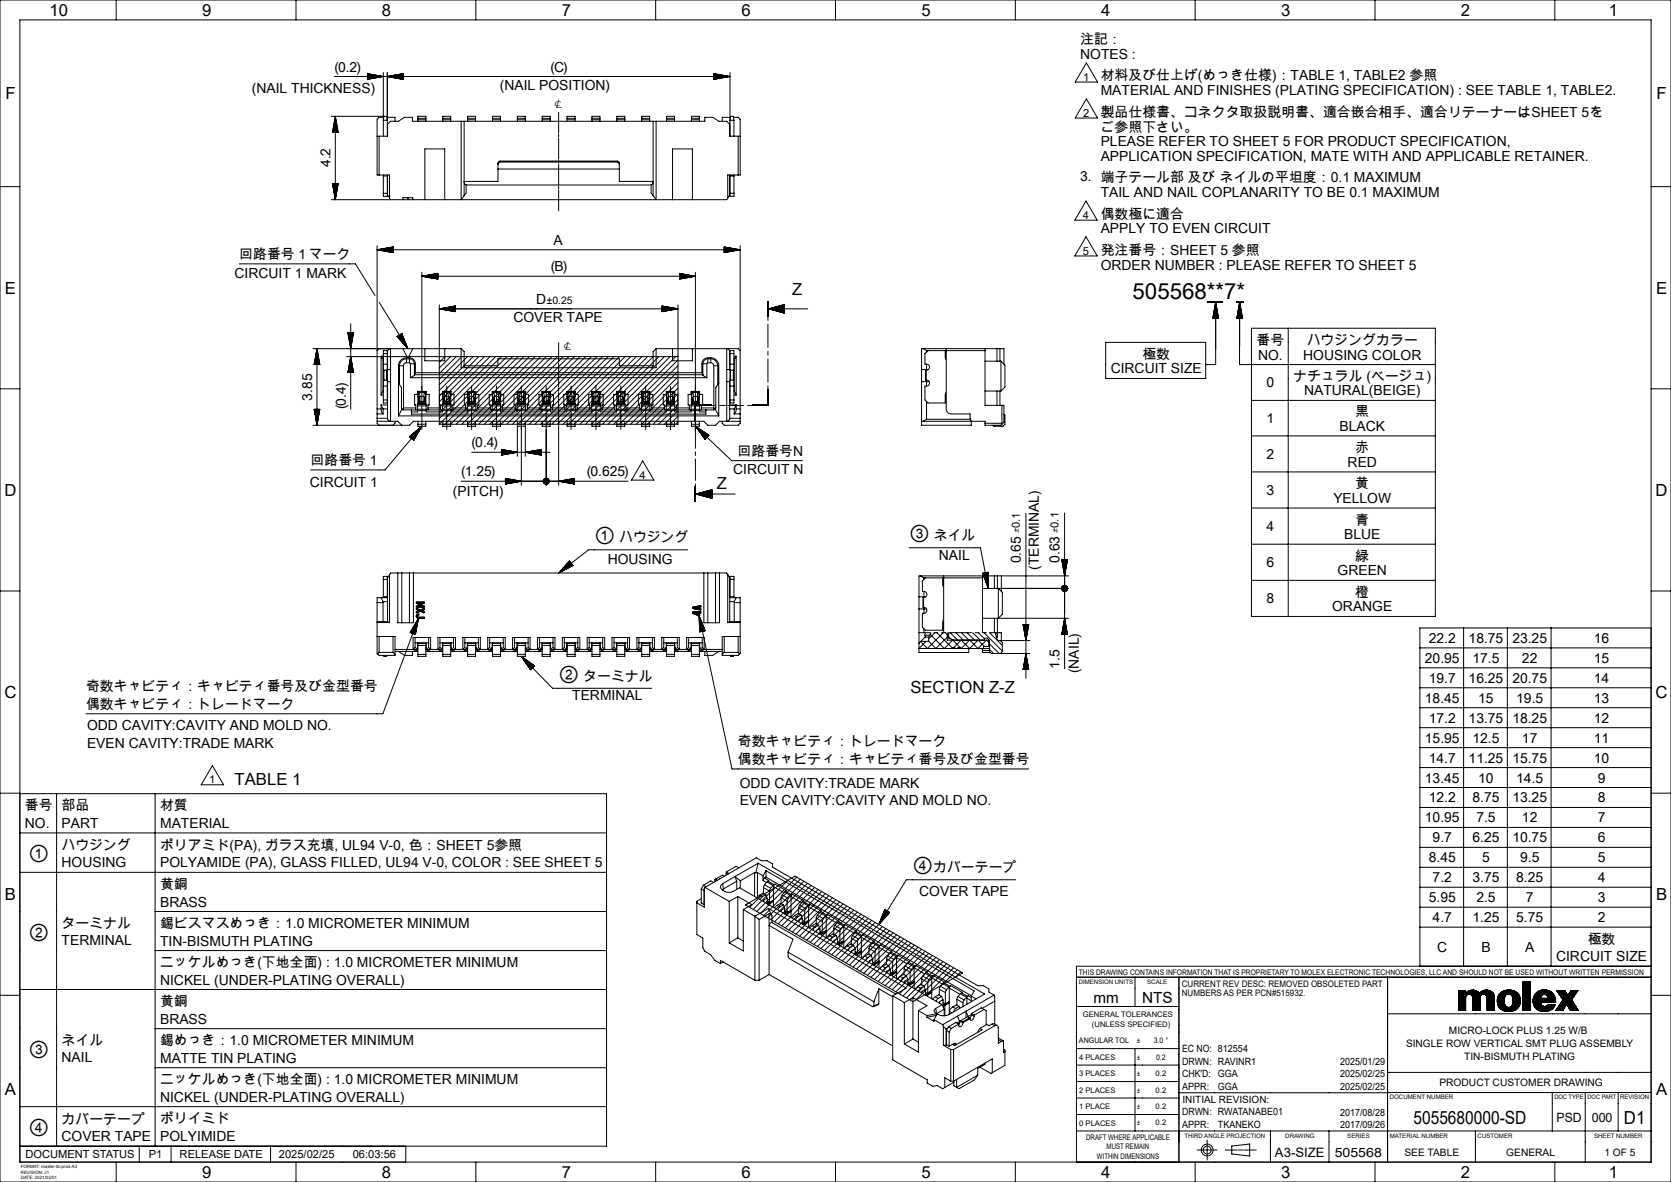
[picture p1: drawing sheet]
<svg xmlns="http://www.w3.org/2000/svg" width="420mm" height="297mm" viewBox="0 0 420 297" stroke-linecap="round" stroke-linejoin="round" font-family="sans-serif">
<defs><g id="words">
<text font-size="5.6" x="284.7" y="75.1">505568**7*</text>
<g font-size="5.2">
<text x="149.4" y="136.3">①</text>
<text x="228.5" y="135.8">③</text>
<text x="140.4" y="171.1">②</text>
<text x="7.2" y="216.1">①</text>
<text x="229.3" y="219.2">④</text>
<text x="7.2" y="235.8">②</text>
<text x="7.2" y="265.3">③</text>
<text x="7.2" y="284.9">④</text>
</g>
<text font-size="4.6" x="355.3" y="282.4">5055680000-SD</text>
<text font-size="4.5" x="408.2" y="282.3">D1</text>
<g font-size="4.2">
<text x="12.4" y="4">10</text>
<text x="50.8" y="4">9</text>
<text x="96" y="4">8</text>
<text x="141.2" y="4">7</text>
<text x="186.4" y="4">6</text>
<text x="231.6" y="4">5</text>
<text x="276.8" y="4">4</text>
<text x="322" y="4">3</text>
<text x="367.2" y="4">2</text>
<text x="404.4" y="4">1</text>
<text x="1.4" y="25">F</text>
<text x="416.4" y="25">F</text>
<text x="1.3" y="73.8">E</text>
<text x="199.1" y="74.2">Z</text>
<text x="416.3" y="73.8">E</text>
<text x="1.1" y="124.6">D</text>
<text x="180.1" y="122.8">Z</text>
<text x="416.1" y="124.6">D</text>
<text x="1.1" y="175.4">C</text>
<text x="228.8" y="174.2">SECTION Z-Z</text>
<text x="416.1" y="175.4">C</text>
<text x="59" y="197.2">TABLE 1</text>
<text x="1.3" y="226.2">B</text>
<text x="416.3" y="226.2">B</text>
<text x="1.3" y="275.1">A</text>
<text x="416.3" y="275.1">A</text>
<text x="50.8" y="296">9</text>
<text x="96" y="296">8</text>
<text x="141.2" y="296">7</text>
<text x="186.4" y="296">6</text>
<text x="231.6" y="296">5</text>
<text x="276.8" y="296">4</text>
<text x="322" y="296">3</text>
<text x="367.2" y="296">2</text>
<text x="404.4" y="296">1</text>
</g>
<g font-size="3.9">
<text x="274.9" y="252">mm</text>
<text x="287.1" y="252">NTS</text>
</g>
<g font-size="3.5">
<text x="271.5" y="11.1">注記：</text>
<text x="84" y="18">(0.2)</text>
<text x="138.4" y="18">(C)</text>
<text x="271.5" y="14.8">NOTES :</text>
<text x="63.3" y="23.3">(NAIL THICKNESS)</text>
<text x="125.6" y="22.7">(NAIL POSITION)</text>
<text x="276.7" y="20.2">材料及び仕上げ(めっき仕様)：TABLE 1, TABLE2 参照</text>
<text x="276.7" y="23.9">MATERIAL AND FINISHES (PLATING SPECIFICATION) : SEE TABLE 1, TABLE2.</text>
<text x="276.7" y="29.4">製品仕様書、コネクタ取扱説明書、適合嵌合相手、適合リテーナーはSHEET 5を</text>
<text x="276.7" y="33">ご参照下さい。</text>
<text x="276.7" y="36.7">PLEASE REFER TO SHEET 5 FOR PRODUCT SPECIFICATION,</text>
<text x="276.7" y="40.4">APPLICATION SPECIFICATION, MATE WITH AND APPLICABLE RETAINER.</text>
<text x="83" y="42" transform="rotate(-90 83 42)">4.2</text>
<text x="271.5" y="45.4">3. 端子テール部 及び ネイルの平坦度：0.1 MAXIMUM</text>
<text x="276.7" y="49.5">TAIL AND NAIL COPLANARITY TO BE 0.1 MAXIMUM</text>
<text x="276.7" y="55">偶数極に適合</text>
<text x="276.7" y="58.6">APPLY TO EVEN CIRCUIT</text>
<text x="60.1" y="65.1">回路番号１マーク</text>
<text x="139.1" y="61.5">A</text>
<text x="276.7" y="64.1">発注番号：SHEET 5 参照</text>
<text x="59" y="69.9">CIRCUIT 1 MARK</text>
<text x="138.5" y="68.2">(B)</text>
<text x="276.7" y="67.8">ORDER NUMBER : PLEASE REFER TO SHEET 5</text>
<text x="134.8" y="76.4">D</text>
<text x="129" y="81">COVER TAPE</text>
<text x="315.8" y="86.7">番号</text>
<text x="328.5" y="86.7">ハウジングカラー</text>
<text x="279.2" y="93.8">CIRCUIT SIZE</text>
<text x="287.1" y="90.2">極数</text>
<text x="316.2" y="90.3">NO.</text>
<text x="325.1" y="95.7">ナチュラル (ベージュ)</text>
<text x="327.6" y="90.4">HOUSING COLOR</text>
<text x="78.4" y="100.7" transform="rotate(-90 78.4 100.7)">3.85</text>
<text x="318.3" y="97.4">0</text>
<text x="327.8" y="99.4">NATURAL(BEIGE)</text>
<text x="86.9" y="102.8" transform="rotate(-90 86.9 102.8)">(0.4)</text>
<text x="318.3" y="106.3">1</text>
<text x="340.7" y="104.6">黒</text>
<text x="118.5" y="112.4">(0.4)</text>
<text x="336.7" y="108.3">BLACK</text>
<text x="340.7" y="113.7">赤</text>
<text x="78.1" y="116.8">回路番号１</text>
<text x="115.9" y="119.7">(1.25)</text>
<text x="147.5" y="119.7">(0.625)</text>
<text x="184.3" y="119.1">CIRCUIT N</text>
<text x="185.4" y="114.5">回路番号N</text>
<text x="318.3" y="115.3">2</text>
<text x="338.7" y="117.3">RED</text>
<text x="77.9" y="122.3">CIRCUIT 1</text>
<text x="113.8" y="124.7">(PITCH)</text>
<text x="318.3" y="124.4">3</text>
<text x="340.7" y="122.7">黄</text>
<text x="335.1" y="126.4">YELLOW</text>
<text x="340.7" y="131.8">青</text>
<text x="155.6" y="136.3">ハウジング</text>
<text x="234.7" y="135.8">ネイル</text>
<text x="318.3" y="133.4">4</text>
<text x="337.8" y="135.5">BLUE</text>
<text x="152.7" y="141.6">HOUSING</text>
<text x="236" y="140.7">NAIL</text>
<text x="256.6" y="141.5" transform="rotate(-90 256.6 141.5)">0.65</text>
<text x="261.1" y="143.2" transform="rotate(-90 261.1 143.2)">(TERMINAL)</text>
<text x="266.3" y="141.5" transform="rotate(-90 266.3 141.5)">0.63</text>
<text x="318.3" y="142.5">6</text>
<text x="340.7" y="140.9">緑</text>
<text x="336.2" y="144.6">GREEN</text>
<text x="340.7" y="150">橙</text>
<text x="318.3" y="151.6">8</text>
<text x="334.8" y="153.6">ORANGE</text>
<text x="359.1" y="161.5">22.2</text>
<text x="369.1" y="161.5">18.75</text>
<text x="380.1" y="161.5">23.25</text>
<text x="400.6" y="161.5">16</text>
<text x="358.1" y="166.6">20.95</text>
<text x="370.1" y="166.6">17.5</text>
<text x="382.5" y="166.6">22</text>
<text x="400.6" y="166.6">15</text>
<text x="21.6" y="173.7">奇数キャビティ：キャビティ番号及び金型番号</text>
<text x="146.6" y="171.1">ターミナル</text>
<text x="266.3" y="168" transform="rotate(-90 266.3 168)">1.5</text>
<text x="271.2" y="169.2" transform="rotate(-90 271.2 169.2)">(NAIL)</text>
<text x="359.1" y="171.6">19.7</text>
<text x="369.1" y="171.6">16.25</text>
<text x="380.1" y="171.6">20.75</text>
<text x="400.6" y="171.6">14</text>
<text x="21.6" y="178.1">偶数キャビティ：トレードマーク</text>
<text x="143.8" y="175.9">TERMINAL</text>
<text x="358.1" y="176.6">18.45</text>
<text x="371.6" y="176.6">15</text>
<text x="381.1" y="176.6">19.5</text>
<text x="400.6" y="176.6">13</text>
<text x="21.9" y="183.5">ODD CAVITY:CAVITY AND MOLD NO.</text>
<text x="359.1" y="181.6">17.2</text>
<text x="369.1" y="181.6">13.75</text>
<text x="380.1" y="181.6">18.25</text>
<text x="400.6" y="181.6">12</text>
<text x="21.9" y="187.9">EVEN CAVITY:TRADE MARK</text>
<text x="185.5" y="187.5">奇数キャビティ：トレードマーク</text>
<text x="185.5" y="192">偶数キャビティ：キャビティ番号及び金型番号</text>
<text x="358.1" y="186.6">15.95</text>
<text x="359.1" y="191.6">14.7</text>
<text x="369.1" y="191.6">11.25</text>
<text x="370.1" y="186.6">12.5</text>
<text x="380.1" y="191.6">15.75</text>
<text x="382.5" y="186.6">17</text>
<text x="400.6" y="186.6">11</text>
<text x="400.6" y="191.6">10</text>
<text x="185.9" y="197.9">ODD CAVITY:TRADE MARK</text>
<text x="358.1" y="196.6">13.45</text>
<text x="371.6" y="196.6">10</text>
<text x="381.1" y="196.6">14.5</text>
<text x="401.6" y="196.6">9</text>
<text x="6.2" y="203.6">番号</text>
<text x="15.5" y="203.6">部品</text>
<text x="40.2" y="203.6">材質</text>
<text x="185.9" y="202.4">EVEN CAVITY:CAVITY AND MOLD NO.</text>
<text x="359.1" y="201.6">12.2</text>
<text x="370.1" y="201.6">8.75</text>
<text x="380.1" y="201.6">13.25</text>
<text x="401.6" y="201.6">8</text>
<text x="6.2" y="208">NO.</text>
<text x="15.5" y="208">PART</text>
<text x="40.2" y="208">MATERIAL</text>
<text x="358.1" y="206.7">10.95</text>
<text x="371.1" y="206.6">7.5</text>
<text x="382.5" y="206.7">12</text>
<text x="401.6" y="206.6">7</text>
<text x="15.5" y="213.5">ハウジング</text>
<text x="40.2" y="213.5">ポリアミド(PA), ガラス充填, UL94 V-0, 色：SHEET 5参照</text>
<text x="360.1" y="211.7">9.7</text>
<text x="370.1" y="211.7">6.25</text>
<text x="380.1" y="211.7">10.75</text>
<text x="401.6" y="211.7">6</text>
<text x="15.5" y="217.9">HOUSING</text>
<text x="40.2" y="217.9">POLYAMIDE (PA), GLASS FILLED, UL94 V-0, COLOR : SEE SHEET 5</text>
<text x="234.6" y="219.2">カバーテープ</text>
<text x="359.1" y="216.7">8.45</text>
<text x="360.1" y="221.7">7.2</text>
<text x="370.1" y="221.7">3.75</text>
<text x="372.5" y="216.7">5</text>
<text x="381.1" y="221.7">8.25</text>
<text x="382.1" y="216.7">9.5</text>
<text x="401.6" y="216.7">5</text>
<text x="401.6" y="221.7">4</text>
<text x="40.2" y="223.3">黄銅</text>
<text x="40.2" y="227.8">BRASS</text>
<text x="231.1" y="225.1">COVER TAPE</text>
<text x="359.1" y="226.7">5.95</text>
<text x="371.1" y="226.7">2.5</text>
<text x="383.5" y="226.7">7</text>
<text x="401.6" y="226.7">3</text>
<text x="15.5" y="233.1">ターミナル</text>
<text x="40.2" y="233.2">錫ビスマスめっき：1.0 MICROMETER MINIMUM</text>
<text x="360.1" y="231.7">4.7</text>
<text x="370.1" y="231.7">1.25</text>
<text x="381.1" y="231.7">5.75</text>
<text x="401.6" y="231.7">2</text>
<text x="15.5" y="237.5">TERMINAL</text>
<text x="40.2" y="237.6">TIN-BISMUTH PLATING</text>
<text x="361.2" y="239.1">C</text>
<text x="372.3" y="239.1">B</text>
<text x="383.3" y="239.1">A</text>
<text x="399.1" y="237.1">極数</text>
<text x="40.2" y="242.9">ニッケルめっき(下地全面) : 1.0 MICROMETER MINIMUM</text>
<text x="391.1" y="241.5">CIRCUIT SIZE</text>
<text x="40.2" y="247.4">NICKEL (UNDER-PLATING OVERALL)</text>
<text x="40.2" y="252.8">黄銅</text>
<text x="40.2" y="257.2">BRASS</text>
<text x="15.5" y="262.5">ネイル</text>
<text x="40.2" y="262.6">錫めっき：1.0 MICROMETER MINIMUM</text>
<text x="15.5" y="267">NAIL</text>
<text x="40.2" y="267">MATTE TIN PLATING</text>
<text x="40.2" y="272.4">ニッケルめっき(下地全面) : 1.0 MICROMETER MINIMUM</text>
<text x="40.2" y="276.8">NICKEL (UNDER-PLATING OVERALL)</text>
<text x="15.5" y="282.3">カバーテープ</text>
<text x="15.5" y="286.7">COVER TAPE</text>
<text x="40.2" y="282.3">ポリイミド</text>
<text x="40.2" y="286.7">POLYIMIDE</text>
</g>
<text font-size="3.3" x="320.5" y="290.6">A3-SIZE</text>
<g font-size="3.2">
<text x="139.3" y="27">℄</text>
<text x="141.6" y="88.1">℄</text>
<text x="391.3" y="281.9">PSD</text>
<text x="400.1" y="281.9">000</text>
<text x="335.5" y="290.6">505568</text>
</g>
<g font-size="2.8">
<text x="272.3" y="20.3">1</text>
<text x="272.3" y="29.3">2</text>
<text x="272.2" y="55">4</text>
<text x="272.2" y="64">5</text>
<text x="160.8" y="120.3">4</text>
<text x="52.6" y="196.8">1</text>
<text x="6.4" y="291">DOCUMENT STATUS</text>
<text x="37.4" y="291">P1</text>
<text x="45.2" y="291">RELEASE DATE</text>
<text x="70.1" y="291">2025/02/25</text>
<text x="88.7" y="291">06:03:56</text>
</g>
<g font-size="2.6">
<text x="137.3" y="76.4">±0.25</text>
<text x="353.4" y="263">SINGLE ROW VERTICAL SMT PLUG ASSEMBLY</text>
<text x="364.2" y="259.8">MICRO-LOCK PLUS 1.25 W/B</text>
<text x="368" y="266.2">TIN-BISMUTH PLATING</text>
<text x="361.8" y="272.9">PRODUCT CUSTOMER DRAWING</text>
<text x="353" y="290.4">SEE TABLE</text>
<text x="378.6" y="290.4">GENERAL</text>
<text x="403.3" y="290.4">1 OF 5</text>
</g>
<g font-size="2.5">
<text x="256.4" y="134" transform="rotate(-90 256.4 134)">±0.1</text>
<text x="266.1" y="133.9" transform="rotate(-90 266.1 133.9)">±0.1</text>
<text x="297.1" y="264.3">EC NO: 812554</text>
<text x="297.1" y="267.5">DRWN: RAVINR1</text>
<text x="336.8" y="267.5">2025/01/29</text>
<text x="297.1" y="270.7">CHK'D:</text>
<text x="297.1" y="273.9">APPR:</text>
<text x="306.1" y="270.7">GGA</text>
<text x="306.1" y="273.9">GGA</text>
<text x="336.8" y="270.7">2025/02/25</text>
<text x="336.8" y="273.9">2025/02/25</text>
<text x="297.1" y="280.3">DRWN: RWATANABE01</text>
<text x="297.2" y="277.1">INITIAL REVISION:</text>
<text x="336.8" y="280.3">2017/08/28</text>
<text x="297.1" y="283.5">APPR:</text>
<text x="306.1" y="283.5">TKANEKO</text>
<text x="336.8" y="283.5">2017/09/26</text>
</g>
<g font-size="2.2">
<text x="297" y="248">CURRENT REV DESC: REMOVED OBSOLETED PART</text>
<text x="297" y="250.2">NUMBERS AS PER PCN#515932.</text>
</g>
<g font-size="1.9">
<text x="271.2" y="244.9">THIS DRAWING CONTAINS INFORMATION THAT IS PROPRIETARY TO MOLEX ELECTRONIC TECHNOLOGIES, LLC AND SHOULD NOT BE USED WITHOUT WRITTEN PERMISSION</text>
<text x="272.2" y="255.6">GENERAL TOLERANCES</text>
<text x="271.2" y="262.1">ANGULAR TOL</text>
<text x="274.5" y="258">(UNLESS SPECIFIED)</text>
<text x="285.8" y="262.1">±</text>
<text x="290" y="262.1">3.0 °</text>
<text x="271.2" y="266.3">4 PLACES</text>
<text x="285.8" y="266.2">±</text>
<text x="290.6" y="266.2">0.2</text>
<text x="271.2" y="270.4">3 PLACES</text>
<text x="271.2" y="274.5">2 PLACES</text>
<text x="285.8" y="270.4">±</text>
<text x="285.8" y="274.5">±</text>
<text x="290.5" y="270.4">0.2</text>
<text x="290.5" y="274.5">0.2</text>
<text x="271.2" y="278.7">1 PLACE</text>
<text x="285.8" y="278.7">±</text>
<text x="290.5" y="278.7">0.2</text>
<text x="271.3" y="282.8">0 PLACES</text>
<text x="273" y="286.4">DRAFT WHERE APPLICABLE</text>
<text x="285.8" y="282.8">±</text>
<text x="290.5" y="282.8">0.2</text>
<text x="275.7" y="291.2">WITHIN DIMENSIONS</text>
<text x="278.1" y="288.8">MUST REMAIN</text>
</g>
<text font-size="1.6" x="407.2" y="276.2">REVISION</text>
<g font-size="1.5">
<text x="271.1" y="247.2">DIMENSION UNITS</text>
<text x="288.3" y="247.2">SCALE</text>
<text x="349.3" y="276.2">DOCUMENT NUMBER</text>
<text x="390.7" y="276.2">DOC TYPE</text>
<text x="399" y="276.2">DOC PART</text>
<text x="297.7" y="285.9">THIRD ANGLE PROJECTION</text>
<text x="323" y="285.9">DRAWING</text>
<text x="338.6" y="285.9">SERIES</text>
<text x="349.3" y="285.8">MATERIAL NUMBER</text>
<text x="371.4" y="285.9">CUSTOMER</text>
<text x="400.7" y="285.9">SHEET NUMBER</text>
</g>
<g font-size="1.1">
<text x="5.2" y="293.5">FORMAT: master-tb-prod-A3</text>
<text x="5.2" y="294.9">REVISION: J1</text>
<text x="5.2" y="296.3">DATE: 2021/05/01</text>
</g>
</g></defs>
<path d="M193 75.6v4M193 97.9v4.1M174.7 101.9h4.1M174.8 101.9v4M189 101.9h4M174.8 122.1v4" fill="none" stroke="#000" stroke-width=".26"/>
<g fill="none" stroke="#000" stroke-width=".25">
<path d="M0 0h420v297h-420zM5 5h410v287h-410zM29.2 0v5M74.4 0v5M84 19.2h99.5M92.3 19.9h.2M92.3 19.9h.4M92.3 19.8h.7M92.3 19.7h1.6M92.3 19.6h1.9M92.3 19.6h2.2M92.3 19.4h3"/>
<path d="M92.3 19.4h3.3M92.3 19.3h3.6M92.3 18.5h.2M92.3 18.6h.4M92.3 18.6l1 .1M92.3 18.7h1.3M92.3 18.8h1.6M92.3 18.8h1.9M92.3 18.9h2.2M92.3 18.9l2.8 .1M92.3 19h3M92.3 19.1h3.3"/>
<path d="M92.3 19.1h3.6M92.3 18.5l4 .7-4 .7M92.3 18.5v1.4M93.6 19.7l-1.3 .1M95.1 19.5h-2.8M96.3 18.2v16M97.3 18.2v16M97.8 19.3h3.5M97.8 19.1h3.5M98.1 19.4h3.2M98.1 19.1h3.2M98.4 19.4h2.9"/>
<path d="M98.4 19h2.9M98.6 19.5h2.7M98.6 19h2.7M99.2 19.6h2.1M99.2 18.9h2.1M99.5 19.6h1.8M99.5 18.8h1.8M99.8 19.7h1.5M99.8 18.8h1.5M100.1 19.7h1.2M100.1 18.7h1.2M100.4 18.7h.9"/>
<path d="M100.7 19.8h.6M100.9 19.9h.4M100.9 18.6h.4M101.2 19.9h.1M101.2 18.5h.1M101.3 18.5l-4 .7 4 .7M101.3 18.5v1.4M119.6 0v5M164.8 0v5M179.5 19.9h.1M179.5 19.9h.4M179.5 19.8h.7"/>
<path d="M179.5 19.7h1.5M179.5 19.6h1.8M179.5 19.6h2.1M179.5 19.4h3M179.5 19.4h3.3M179.5 19.3h3.5M179.5 18.5h.1M179.5 18.6h.4M179.5 18.6l.9 .1M179.5 18.7h1.2M179.5 18.8h1.5M179.5 18.8h1.8"/>
<path d="M179.5 18.9h2.1M179.5 18.9l2.7 .1M179.5 19h3M179.5 19.1h3.3M179.5 19.1h3.5M179.5 18.5l4 .7M179.5 18.5v1.4M180.7 19.7l-1.2 .1M182.2 19.5h-2.7M183.5 18.2v16M183.5 19.2l-4 .7M210 0v5"/>
<path d="M255.2 0v5M273.1 15.8l2.8 4.8h-5.7zM300.4 0v5M345.6 0v5M390.8 0v5M83.3 29.2h13.9l.1 1h-1l.2-1M83.6 33.1v.1M83.6 32.8v.4M83.7 32.5v.7M83.8 32.2v1M83.9 31.7v1.5M83.9 31.4v1.8"/>
<path d="M84 31.1v2.1M84 30.8v2.4M84.1 30.2v3M84.2 29.9v3.3M84.2 29.7v3.5M84.3 29.2v21M84.3 29.2l-.7 4M84.3 29.2l.7 4h-1.4M84.3 29.4v3.8M84.4 29.7v3.5M84.5 30.2v3M84.5 30.5v2.7"/>
<path d="M84.6 30.8v2.4M84.6 31.1v2.1M84.7 31.7v1.5M84.8 32v1.2M84.8 32.2v1M84.9 32.5v.7M85 33.1v.1M94.8 34.2h2.6v-3l.8-.7h2l1.5-1h2v1h73.5v-1h2l1.5 1h2l.7 .7v3h2.6M95.3 34.2v9.8M96.5 29.5h-1.2l-.5 .5v14h3.1v5.8M97.2 29.5h2.1v1M105 30.1v.4"/>
<path d="M105 30.1v-.9h2v.9M105 29.7h2M105 30.1h2M107 30.1v.4M111.3 30.1v.4M111.3 30.1v-.9h2v.9M111.3 29.7h2M111.3 30.1h2M113.3 30.1v.4M115.9 30.5v19.7l.8-1M116.7 30.5v18.7M117.5 30.1v.4"/>
<path d="M117.5 30.1v-.9h2v.9M117.5 29.7h2M117.5 30.1h2M119.5 30.1v.4M123.8 30.1v.4M123.8 30.1v-.9h2v.9M123.8 29.7h2M123.8 30.1h2M125.8 30.1v.4M130 30.1v.4M130 30.1v-.9h2v.9M130 29.7h2"/>
<path d="M130 30.1h2M132 30.1v.4M136.3 30.1v.4M136.3 30.1v-.9h2v.9M136.3 29.7h2M136.3 30.1h2M138.3 30.1v.4M140.4 33.7v.7M140.4 28.2v5.2M140.4 34.7v5.2M142.5 30.1v.4M142.5 30.1v-.9h2v.9"/>
<path d="M142.5 29.7h2M142.5 30.1h2M144.5 30.1v.4M148.8 30.1v.4M148.8 30.1v-.9h2v.9M148.8 29.7h2M148.8 30.1h2M150.8 30.1v.4M155 30.1v.4M155 30.1v-.9h2v.9M155 29.7h2M155 30.1h2"/>
<path d="M157 30.1v.4M161.3 30.1v.4M161.3 30.1v-.9h2v.9M161.3 29.7h2M161.3 30.1h2M163.3 30.1v.4M164.2 30.5v18.7M164.9 30.5v19.7l-.7-1M167.5 30.1v.4M167.5 30.1v-.9h2v.9M167.5 29.7h2M167.5 30.1h2"/>
<path d="M169.5 30.1v.4M173.8 30.1v.4M173.8 30.1v-.9h2v.9M173.8 29.7h2M173.8 30.1h2M175.8 30.1v.4M183.6 29.5h-2.1v1M183.6 29.2h.7l.2 1h-1zM184.4 29.5h1.1l.5 .5v14h-3.1v5.8M184.5 30.2v4M185.5 34.2v9.8M273.1 24.8l2.8 4.9h-5.7z"/>
<path d="M0 46.9h5M83.6 46.2h1.4l-.7 4M83.6 46.2l.7 4M83.6 46.2v.1M83.6 46.2v.4M83.7 46.2v.7M83.8 46.2v.9M83.8 46.2l.1 1.5M83.9 46.2v1.8M84 46.2v2.1M84 46.2v2.4M84.1 46.2v3"/>
<path d="M84.2 46.2v3.3M84.2 46.2v3.5M84.3 46.2v3.8M84.4 46.2v3.5M84.5 46.2v3M84.5 46.2v2.7M84.6 46.2v2.4M84.7 46.2l-.1 2.1M84.7 46.2v1.5M84.8 46.2v1.2M84.8 46.2v.9M84.9 46.2v.7"/>
<path d="M85 46.2v.1M96.3 44v.2M96.3 44.2v5.1h1v-5.1M96.3 48.6h1M96.3 44.2h1M97.3 44v.2M97.4 44v4.9l.8 1.3M101.3 50.2v-.5h2.5v.5M102.5 49.7l-.1 .5M102.6 49.7v.5M106.8 50.2v-12.8h5v12.8M117.2 46.5v2l-.5 .7"/>
<path d="M117.2 46.5h46.5M125.2 42.5h30.5M125.7 40.5l-.4 .1-.1 .4v4.6h-8.5l.1 .6 .4 .3M125.7 40.7l-.4 .2-.1 .3M125.7 40.5h29.5M125.7 40.7h29.5M125.7 40.5v.2M140.4 41.3v5.1M140.4 40.2v.8M140.4 46.7v.8M140.4 47.8v5.2M155.2 40.5l.3 .1 .2 .4v4.6h8.5l-.2 .6-.3 .3"/>
<path d="M155.2 40.7l.3 .2 .2 .3M155.2 40.5v.2M163.7 46.5v2l.5 .7M169 50.2v-12.8h5v12.8M183.4 44v4.9l-.7 1.3h-99.4M183.5 44v.2M183.5 44.2v5.1h1v-5.1M183.5 48.6h1M183.5 44.2h1M184.5 44v.2M273 50.5l2.8 4.8h-5.6zM273 59.5l2.8 4.8h-5.6z"/>
<path d="M415 46.9h5M60.1 66.3h29.2l5 8M94.8 61.8v41M94.8 62.8h91.2M94.8 62.8l4 .7M94.9 62.7h3.9M95.2 62.8h3.6M95.3 76l7.2 11.6M95.5 62.9h3.3M95.5 62.6h3.3M95.8 62.9h3M95.8 62.6h3"/>
<path d="M96.1 62.5h2.7M96.4 63h2.4M96.4 62.5h2.4M96.7 63.1h2.1M96.9 63.1h1.9M96.9 62.4h1.9M97.2 63.2h1.6M97.2 62.3h1.6M97.5 62.3h1.3M97.8 63.3h1M97.8 62.2h1M98.1 63.3h.7"/>
<path d="M98.1 62.2h.7M98.4 63.4h.4M98.7 63.4h.1M98.7 62.1h.1M98.8 62.1v1.4M98.8 62.1l-4 .7M106 68.4v30M106 69.4h68.8M106 69.4l4 .7M106 69.4l4-.7v1.4M106.2 69.4h3.8M106.5 69.5h3.5"/>
<path d="M106.5 69.3h3.5M106.8 69.5h3.2M107 69.6h3M107 69.2h3M107.3 69.2h2.7M107.6 69.7h2.4M107.6 69.1h2.4M107.9 69.7h2.1M107.9 69.1h2.1M108.2 69.8h1.8M108.5 69.8h1.5M108.5 69h1.5"/>
<path d="M108.8 68.9h1.2M109.1 69.9h.9M109.1 68.9h.9M109.3 70h.7M109.3 68.8h.7M109.6 70h.4M109.9 70.1h.1M109.9 68.7h.1M110.4 76.6v30M110.4 77.6h60M110.4 77.6l4 .7M110.8 77.7h3.6"/>
<path d="M110.8 77.5h3.6M111.1 77.7h3.3M111.1 77.5h3.3M111.4 77.8h3M111.4 77.4h3M111.7 77.8h2.7M111.7 77.4h2.7M112.3 77.9h2.1M112.3 77.3h2.1M112.6 78h1.8M112.6 77.2h1.8M112.9 78h1.5"/>
<path d="M112.9 77.2h1.5M113.1 78.1h1.3M113.1 77.1h1.3M113.4 78.1h1M113.7 77h.7M114 78.2h.4M114 77h.4M114.3 78.3h.1M114.3 76.9h.1M114.4 76.9v1.4M114.4 76.9l-4 .7M166.4 78.3h.1"/>
<path d="M166.4 78.2h.4M166.4 78.1h1.3M166.4 78h1.6M166.4 78h1.8M166.4 77.9h2.1M166.4 77.8h3M166.4 77.7h3.3M166.4 77.7h3.6M166.4 76.9h.1M166.4 77h.4M166.4 77h.7M166.4 77.1h1.3"/>
<path d="M166.4 77.2h1.6M166.4 77.2h1.8M166.4 77.3h2.1M166.4 77.3l2.7 .1M166.4 77.4h3M166.4 77.5h3.3M166.4 77.5h3.6M166.4 76.9l4 .7M166.4 76.9v1.4M167.4 78.1l-1 .1M169.1 77.8l-2.7 .1M170.4 76.6v30h-60"/>
<path d="M170.4 77.6l-4 .7M170.8 70.1h.1M170.8 70h.4M170.8 70h.7M170.8 69.9h1M170.8 69.8h1.8M170.8 69.7h2.1M170.8 69.7h2.4M170.8 69.5h3.3M170.8 69.5h3.6M170.8 68.7h.1M170.8 68.8h.7"/>
<path d="M170.8 68.9h1M170.8 68.9h1.2M170.8 69h1.5M170.8 69l2.1 .1M170.8 69.1h2.4M170.8 69.2h2.7M170.8 69.2h3M170.8 69.3h3.6M170.8 69.4h3.8M172.3 69.8l-1.5 .1M173.8 69.6h-3M174.8 68.4v30"/>
<path d="M174.8 69.4l-4-.7v1.4M174.8 69.4l-4 .7M182 62.1v1.4M182 63.4h.1M182 63.4h.4M182 63.3h.7M182 63.3h1M182 63.1h1.9M182 63.1h2.2M182 63h2.5M182 62.9h3.3M182 62.8h3.6"/>
<path d="M182 62.1h.1M182 62.1l.7 .1M182 62.2h1M182 62.3h1.3M182 62.3h1.6M182 62.4h1.9M182 62.4l2.5 .1M182 62.5h2.7M182 62.6h3M182 62.6h3.3M182 62.7h3.9M182 62.1l4 .7"/>
<path d="M183.6 63.2h-1.6M185 62.9l-3 .1M186 61.8v41M186 62.8l-4 .7M193 77.6h10M193 75.7v2.9M193 79.5v1M193.3 77.7h3.9M193.3 77.6h3.9M193.5 77.7h3.7M193.5 77.5h3.7M193.9 77.8h3.3"/>
<path d="M193.9 77.4h3.3M194.1 77.9h3.1M194.1 77.4h3.1M194.3 77.9h2.9M194.3 77.3h2.9M194.5 78h2.7M194.5 77.2h2.7M194.9 78.1h2.3M194.9 77.1h2.3M195 78.1h2.2M195 77.1h2.2M195.2 78.2h2"/>
<path d="M195.2 77h2M195.4 78.2h1.8M195.4 77h1.8M195.6 78.3h1.6M195.8 76.9h1.4M196 78.4h1.2M196 76.8h1.2M196.2 78.4h1M196.2 76.8h1M196.4 78.5h.8M196.4 76.7h.8M196.6 78.5h.6"/>
<path d="M196.6 76.7h.6M196.9 78.6h.3M196.9 76.6h.3M197.1 78.7h.1M197.1 76.5h.1M197.2 76.5l-4 1.1 4 1.1M197.2 76.5v2.2M304.9 79.8v.1M305 79.2v.7M305 78.9v1M305.1 78.7v1.2M305.1 78.4v1.5"/>
<path d="M305.2 77.8v2.1M305.3 77.5v2.4M305.3 77.2v2.7M305.4 76.9v3M305.5 76.3v3.6M305.5 76.1v3.8M305.6 75.9v15.7h-2.5M305.6 75.9l-.8 4h1.5M305.6 75.9l.7 4M305.6 76.3v3.6M305.7 76.6v3.3M305.8 77.2v2.7"/>
<path d="M305.8 77.5v2.4M305.9 77.8v2.1M305.9 78.1v1.8M306 78.4v1.5M306.1 78.9v1M306.1 79.2v.7M306.2 79.5v.4M306.2 79.8v.1M310.9 79.5v.4M311 79.2v.7M311 78.9v1M311.1 78.7v1.2"/>
<path d="M311.1 78.4v1.5M311.3 77.8v2.1M311.3 77.5v2.4M311.4 77.2v2.7M311.4 76.9v3M311.5 76.3v3.6M311.6 76.1v15.5h49.2M311.6 75.9l-.7 4h1.4M311.6 75.9v11.1M311.6 75.9l.7 4M311.7 76.3v3.6M311.7 76.6v3.3"/>
<path d="M311.8 77.2v2.7M311.9 77.5v2.4M311.9 77.8v2.1M312 78.1v1.8M312.1 78.7v1.2M312.1 78.9v1M312.2 79.2v.7M312.2 79.5v.4M312.3 79.8v.1M0 97.7h5M78.7 87.6h37.2M79 91.6h1.4"/>
<path d="M79 91.5v.1M79 91.2v.4M79.1 90.6v1M79.2 90.3v1.3M79.2 90.1v1.5M79.3 89.8v1.8M79.4 89.2v2.4M79.4 88.9v2.7M79.5 88.6v3M79.5 88.3v3.3M79.6 88v3.6M79.7 87.6v19.3"/>
<path d="M79.7 87.6l-.7 4M79.7 87.6l.7 4M79.7 88v3.6M79.8 88.3v3.3M79.9 88.6v3M79.9 88.9v2.7M80 89.5v2.1M80.1 89.8v1.8M80.1 90.1v1.5M80.2 90.3v1.3M80.3 90.9v.7M80.3 91.2v.4"/>
<path d="M80.4 91.5v.1M87.1 89.6h83.3M87.4 93.6h1.5M87.4 93.6l.7-4 .8 4M87.4 83.6l.7 4 .8-4M87.4 83.6h1.5M87.5 83.6v.1M87.5 93.5v.1M87.5 83.6v.4M87.5 93.2v.4M87.6 83.6v1M87.6 92.6v1"/>
<path d="M87.7 83.6v1.3M87.7 92.3v1.3M87.7 83.6v1.6M87.7 92.1v1.5M87.8 83.6v1.8M87.8 91.8v1.8M87.8 83.6l.1 2.4M87.9 91.2v2.4M87.9 83.6v2.7M87.9 90.9v2.7M88 83.6v3M88 90.6v3"/>
<path d="M88 83.6v3.3M88 90.3v3.3M88.1 83.6v3.9M88.1 89.7v3.9M88.1 81.4v21.4M88.2 83.6v3.6M88.2 90v3.6M88.3 83.6v3.3M88.3 90.3v3.3M88.3 90.6v3M88.4 83.6l-.1 3M88.4 83.6v2.4"/>
<path d="M88.4 91.2v2.4M88.5 83.6v2.1M88.5 91.5v2.1M88.5 83.6v1.8M88.5 91.8v1.8M88.6 83.6v1.6M88.6 92.1v1.5M88.6 92.3v1.3M88.7 83.6l-.1 1.3M88.7 83.6v.7M88.7 92.9v.7M88.8 83.6v.4"/>
<path d="M88.8 93.2v.4M88.8 83.6v.1M88.8 93.5v.1M95.3 87.6l-.5 .5M95.8 89.5l.2 .5h.3M95.8 99.3h.5M95.8 89.5h.5M95.8 89.5v9.8M96.3 98.3h.1M96.3 90v8.3M96.3 98.3l-.5 1M96.3 90.5h.1"/>
<path d="M96.3 95.5v1.5M96.3 91.5v1.5M96.3 95.5h1M96.3 93h1M96.3 91.5h1M96.3 97h1M96.3 91.5v-3.4h1v3.4M96.3 97v4.3h1v-4.3M96.3 93v2.5M96.3 88.9h1M96.5 93v2.5M97.2 93v2.5"/>
<path d="M97.3 95.5v1.5M97.3 91.5v1.5M97.3 98.3h.1M97.3 93v2.5M97.3 90h.1M97.3 99.3h.1M97.3 89.5h.1M97.3 90.5h.1M97.9 87.6l-.5 .5v4.8h.8M98.2 95.9h-.8v9.5l.5 .5M98.2 87.6v18.3M99.8 84.6l.1 .1"/>
<path d="M99.9 84.5l.2 .4M99.9 84.5l.4 .6M100.2 96.3l.7 1.1 .1 5.4M100.2 91.9v12.6M100.2 91.9h1.2M100.2 84.3l1.2 2.1M100.2 84.3l1.6 2.5M100.3 84.3l1.7 2.8M100.3 84.2l1.9 3.1M100.4 84.2l2.1 3.3M100.5 85.3l-.5-.8 .9 1.2M100.5 84.2l1.8 3"/>
<path d="M100.6 84.1l1.5 2.6M100.6 84.1l1.4 2.3M100.6 84.1l1.3 2M100.7 84l1.1 1.8M100.9 83.9l.5 .9M100.9 83.9l.4 .6M101 83.8v.1M101 83.8l1.5 3.8M101 83.8l-1.2 .8 2.7 3M101.1 86l-1-1.6 1.1 1.8M101.3 87.6l1.2 2.4 1.3-2.4M101.4 91.9v10.6"/>
<path d="M101.5 85l-.7-1.1 .8 1.4M102.2 89.9a2 2 0 0 0-2 2M102.2 91.2a.75 .75 0 0 0-.8 .7M102.2 89.9h.2M102.2 91.2h.7M102.2 89.9v1.3M102.6 89.9h.3M102.9 89.9a1.5 1.5 0 0 1 1.5 1.5M102.9 91.2l.3 .2M102.9 89.9v1.3M103.2 94.9l1-.6v-2.9a1.46 1.46 0 0 0-2-1.2 1.75 1.75 0 0 0-1.8 1.7v4.8M103.2 94.9h74.5"/>
<path d="M103.2 91.4v3.5M103.2 91.4h1.2M104.4 93.7h72M104.4 91.4v2.3M104.4 93.7l-.2 .5h72.5l-.3-.5M105 98.4v.1M105 98.5v3.1M105 98.6h2M105 98.5h2M105 99.6l.3 .3v1.2M105.1 99l.2-.4 .2 1M105.1 99l-.1 .1"/>
<path d="M105.1 99v.7M105.5 99.6h1M105.5 99.6v1.3M106 97.1v4.7M106.5 99.6v1.3M106.8 87.6v3.1h5v-3.1M107 99.7l-.2 .2v1.2M107 99v.7M107 99.1l-.2-.5-.3 1M107 98.4v.1M107 98.5v3.1M107 99.6v.1"/>
<path d="M111.3 99.1l.2-.5 .3 1M111.3 98.4v.1M111.3 98.5v3.1M111.3 98.6h2M111.3 98.5h2M111.3 99.6l.2 .3v1.2M111.4 99v.7M111.8 99.6v1.3M111.8 99.6h1M111.9 89.6l-1.5 1.4M112.3 97v4.8M112.8 99.6v1.3"/>
<path d="M113.2 99.7l-.2 .2v1.2M113.2 99v.7M113.3 89.6l-2.9 2.9M113.3 99.1l-.3-.5-.2 1M113.3 98.4v.1M113.3 98.5v3.1M113.3 99.6l-.1 .1M114.7 89.6l-4.3 4.3M115.9 87.6l.8 .8v3.5M115.9 87.6v4.8h49v-4.8M116.1 89.6l-5.7 5.7M116.7 91.9v.3l.5 .2"/>
<path d="M116.7 91.9h8.5v-1.7h30.5v1.7h8.5M117.5 89.6l-7.1 7.1M117.5 98.4v.1M117.5 98.5v3.1M117.5 98.6h2M117.5 98.5h2M117.5 99.6l.3 .3v1.2M117.6 99l.2-.4 .2 1M117.6 99v.7M117.6 99l-.1 .1M118 99.6h1M118 99.6v1.3"/>
<path d="M118.5 97v4.8M118.9 89.6l-8.5 8.5M119 99.6v1.3M119.5 99v.7M119.5 99.1l-.2-.5-.3 1M119.5 98.4v.1M119.5 98.5v3.1M119.5 99.6l-.2 .3v1.2M120.3 89.6l-9.9 9.9M121.8 89.6l-11.4 11.3M123.2 89.6l-12.8 12.8M123.8 99.1l.2-.5 .3 1"/>
<path d="M123.8 98.4v.1M123.8 98.5v3.1M123.8 99.6l.2 .3v1.2M123.8 98.6h2M123.8 98.5h2M123.9 99v.7M124.3 99.6v1.3M124.3 99.6h1M124.6 89.6l-14.2 14.2M124.8 97v4.8M125.3 99.6v1.3M125.7 99.7l-.2 .2v1.2"/>
<path d="M125.7 99v.7M125.8 99.1l-.3-.5-.2 1M125.8 98.4v.1M125.8 98.5v3.1M125.8 99.6l-.1 .1M126 89.6l-15.6 15.6M127.4 89.6l-17 17M128.8 89.6l-17 17M130 98.4v.1M130 98.5v3.1M130 98.6h2M130 98.5h2"/>
<path d="M130 99.6l.3 .3v1.2M130.1 99l.2-.4 .2 1M130.1 99l-.1 .1M130.1 99v.7M130.2 89.6l-17 17M130.5 99.6h1M130.5 99.6v1.3M131 97v4.8M131.5 99.6v1.3M131.7 89.6l-17 17M132 99v.7M132 99.1l-.2-.5-.3 1"/>
<path d="M132 98.4v.1M132 98.5v3.1M132 99.6l-.2 .3v1.2M133.1 89.6l-17 17M134.5 89.6l-17 17M135.9 89.6l-17 17M136.3 99.1l.2-.5 .3 1M136.3 98.4v.1M136.3 98.5v3.1M136.3 98.6h2M136.3 99.6l.2 .3v1.2M136.3 98.5h2"/>
<path d="M136.4 99v.7M136.8 99.6v1.3M136.8 99.6h1M137.3 97v4.8M137.3 89.6l-17 17M137.8 99.6v1.3M138.2 99.7l-.2 .2v1.2M138.2 99v.7M138.3 99.1l-.3-.5-.2 1M138.3 98.4v.1M138.3 98.5v3.1M138.3 99.6l-.1 .1"/>
<path d="M138.7 89.6l-17 17M140.1 89.6l-17 17M140.4 98.6v4.9M140.4 86.1v4.9M140.4 91.3v.8M140.4 92.4v4.9M140.4 97.6v.7M141.6 89.6l-17 17M142.5 99.1l.3-.5 .2 1M142.5 98.4v.1M142.5 98.5v3.1M142.5 98.6h2"/>
<path d="M142.5 99.6l.3 .3v1.2M142.5 98.5h2M142.6 99v.7M143 89.6l-17 17M143 99.6v1.3M143 99.6h1M143.5 97v4.8M144 99.6v1.3M144.4 89.6l-17 17M144.5 99v.7M144.5 99.1l-.2-.5-.3 1M144.5 98.4v.1"/>
<path d="M144.5 98.5v3.1M144.5 99.6l-.2 .3v1.2M145.8 89.6l-17 17M147.2 89.6l-17 17M148.6 89.6l-17 17M148.8 98.4v.1M148.8 98.5v3.1M148.8 98.6h2M148.8 99.6l.2 .3v1.2M148.8 98.5h2M148.9 99l.1-.4 .3 1M148.9 99l-.1 .1"/>
<path d="M148.9 99v.7M149.3 99.6v1.3M149.3 99.6h1M149.8 97v4.8M150 89.6l-17 17M150.3 99.6v1.3M150.7 99.7l-.2 .2v1.2M150.7 99v.7M150.8 99.1l-.3-.5-.2 1M150.8 98.4v.1M150.8 98.5v3.1M150.8 99.6l-.1 .1"/>
<path d="M151.5 89.6l-17 17M152.9 89.6l-17 17M154.3 89.6l-17 17M155 99.1l.3-.5 .2 1M155 98.4v.1M155 98.5v3.1M155 98.6h2M155 98.5h2M155 99.6l.3 .3v1.2M155.1 99v.7M155.5 99.6h1M155.5 99.6v1.3"/>
<path d="M155.7 89.6l-17 17M156 97v4.8M156.5 99.6v1.3M156.8 99.9v1.2M157 99v.7M157 99.1l-.2-.5-.3 1M157 98.4v.1M157 98.5v3.1M157.1 89.6l-17 17M158.5 89.6l-17 17M159.9 89.6l-17 17M161.3 98.4v.1"/>
<path d="M161.3 98.5v3.1M161.3 98.6h2M161.3 98.5h2M161.3 99.6l.2 .3v1.2M161.4 89.6l-17 17M161.4 99l.1-.4 .3 1M161.4 99l-.1 .1M161.4 99v.7M161.8 99.6h1M161.8 99.6v1.3M162.3 97v4.8M162.8 89.6l-17 17"/>
<path d="M162.8 99.6v1.3M163.2 99.7l-.2 .2v1.2M163.2 99v.7M163.3 99.1l-.3-.5-.2 1M163.3 98.4v.1M163.3 98.5v3.1M163.3 99.6l-.1 .1M164.2 91.9l-.1 .3-.4 .2M164.2 89.6l-17 17M164.9 87.6h20.6l.5 .5M164.9 87.6l-.7 .8v3.5M165.6 89.6l-17 17"/>
<path d="M167 89.6l-17 17M167.5 99.1l.3-.5 .2 1M167.5 98.4v.1M167.5 98.5v3.1M167.5 98.6h2M167.5 98.5h2M167.5 99.6l.3 .3v1.2M167.6 99v.7M168 99.6h1M168 99.6v1.3M168.4 89.6l-17 17M168.5 97.1v4.8"/>
<path d="M169 87.6v3.1h5v-3.1M169 99.6v1.3M169.5 99v.7M169.5 99.1l-.2-.5-.3 1M169.5 98.4v.1M169.5 98.5v3.1M169.5 99.6l-.2 .3v1.2M169.8 89.6l-17 17M170.4 98.9l-7.7 7.7M170.4 97.5l-9.1 9.1M170.4 96.1l-10.5 10.5M170.4 94.7l-11.9 11.9"/>
<path d="M170.4 93.3l-13.3 13.3M170.4 91.9l-14.7 14.7M170.4 90.4l-16.1 16.2M173.8 98.4v.1M173.8 98.5v3.1M173.8 99.6l.2 .3v1.2M173.8 98.6h2M173.8 98.5h2M173.9 99l.1-.4 .3 1M173.9 99v.7M173.9 99l-.1 .1M174.3 99.6h1"/>
<path d="M174.3 99.6v1.3M174.8 97v4.8M175.3 99.6v1.3M175.7 99.7l-.2 .2v1.2M175.7 99v.7M175.8 98.4v.1M175.8 99.1l-.3-.5-.2 1M175.8 98.5v3.1M175.8 99.6l-.1 .1M176.4 91.4v2.3M176.4 91.4h1.3M177.7 94.9l-1-.6v-2.9a1.46 1.46 0 0 1 2-1.2 1.75 1.75 0 0 1 1.7 1.7v4.8"/>
<path d="M177.7 91.4v3.5M177.9 89.9a1.5 1.5 0 0 0-1.5 1.5M177.9 91.2l-.2 .2M177.9 89.9v1.3M177.9 89.9h.8M177.9 91.2h.8M178.7 89.9a2 2 0 0 1 2 2M178.7 91.2a.75 .75 0 0 1 .7 .7M178.7 89.9v1.3M179.4 91.9h1.3M179.4 91.9v10.6M180.7 96.3l-.8 1.1-.1 5.4"/>
<path d="M180.7 91.9v12.6M182.7 95.9h.7v9.5l-.5 .5M182.7 87.6v18.3M182.9 87.6l.5 .5v4.8h-.7M183.4 98.3h.1M183.4 90h.1M183.4 99.3h.1M183.4 89.5h.1M183.4 90.5h.1M183.5 95.5v1.5M183.5 91.5v1.5M183.5 95.5h1"/>
<path d="M183.5 93h1M183.5 91.5h1M183.5 97h1M183.5 91.5v-3.4h1v3.4M183.5 97v4.3h1v-4.3M183.5 93v2.5M183.5 88.9h1M183.6 93v2.5M184.3 93v2.5M184.5 95.5v1.5M184.5 91.5v1.5M184.5 98.3h.1"/>
<path d="M184.5 93v2.5M184.5 99.3h.5M184.5 89.5h.5M184.5 90.5h.1M184.5 90v8.3M184.5 98.3l.5 1M185 89.5l-.2 .5h-.3M185 89.5v9.8M193 81.5v5.8M193 88.3v.9M193 90.2v5.8M193 97v.9"/>
<path d="M193 98.9v2.9M231.6 95.9h1.9M231.6 92.9h1.7M232 87.6l.9 .5M232.8 93v2.5M232.9 91.5a.77 .77 0 0 1 .7 .9 .77 .77 0 0 1-1 .6v2.5a.77 .77 0 0 1 1 .6 .77 .77 0 0 1-.7 .9M232.9 97h-.4v3.5l.7 .8h4.4v-2l.2-.7M232.9 88.1h14.7M232.9 88.1v.4M232.9 91.5v1.4M232.9 95.9v1.1M233.2 88.1l-.7 .8v2.6h.4"/>
<path d="M237.6 88.1v1.7l.2 .6M237.8 87.6v15.2a1.25 1.25 0 0 0 1.3 1.2h4.7v1.1l.3 .8M247.6 98.3h4M247.6 87.6v14.3h4.7v4.2l-.7 .8h-4v-1h-16M247.6 90.8h4M250.6 87.6v3.2M250.6 98.3v3.6M251.3 87.6v3.2M251.3 98.3v3.6M251.6 90.8v7.5M251.6 90.8l1 1v5.5l-1 1M252.3 91.5v-3.9h-20.7v19.3h12.5v-1"/>
<path d="M277.9 86h25.2v9.1h-25.2zM314.6 82.5h46.2v72.4h-46.2zM323.8 82.5v72.4M415 97.7h5M79 102.9h1.4M79 102.9l.7 4M79 102.9v.1M79 102.9v.4M79.1 102.9v.9M79.2 102.9v1.2M79.2 102.9v1.5M79.3 102.9v1.8"/>
<path d="M79.3 102.9l.1 2.4M79.4 102.9v2.7M79.5 102.9v2.9M79.5 102.9v3.2M79.6 102.9v3.5M79.7 102.9v3.5M79.8 102.9v3.2M79.9 102.9v2.9M80 102.9l-.1 2.7M80 102.9v2.1M80.1 102.9v1.8M80.1 102.9v1.5"/>
<path d="M80.2 102.9v1.2M80.3 102.9v.6M80.3 102.9v.4M80.4 102.9v.1M80.4 102.9l-.7 4M94.8 102.8v1.2M94.8 105.9h5.2l1 1M94.8 104h1.5M94.8 104v2.4l.5 .5M94.8 102.8h1M94.8 105.1h2.6M95.8 102.8l.1 .7 .4 .5"/>
<path d="M95.8 101.8h1.6M95.8 101.8v1M95.8 101.8l.5 1M96.3 104h.1M96.3 102.8v1.2M96.3 102.8h1.1M96.3 100.5h1M99.3 105.9v.5l-.5 .5M100.2 104.5h80.5M101 102.8l.4 .2h3.6M101 102.8l-.8 1.7M101.4 102.5l-.3 .4"/>
<path d="M101.4 102.5h3.1M102.9 109.7l1.1 .9M103 109.6l-.1 .1M103.4 103v1.1h74v-1.1M103.5 109.3l-.5 .5 .2-.4M103.9 108.9l-.8 1M104.1 110.5l-.1 .1M104.1 108.7l-1 1.2M104.2 110.3l-.3 .3M104.3 110l-.4 .5M104.4 108.5l-1.2 1.4M104.5 103v-1.2h-.3v-2.7h.8v-.7h2.1v.7h.8v2.7h-.3v1.2"/>
<path d="M104.6 108.3l-1.4 1.6M104.6 109.5l-.7 1M104.8 109.3l-1 1.1M104.9 109l-1.2 1.4M105 102.8v.4M105 102v-.4h2.1v.4M105 102v.8M105 103.2v.3h-1.6M105 103.2h2.1M105 102.8h2.1M105 102h2.1M105 105.9v1.2h2v-1.2"/>
<path d="M105 106.6h2M105.1 108.7l-1.4 1.7M105.1 101.4v.1M105.1 101.5h1.9M105.1 101.5h.1M105.1 101.5l.1 .1M105.2 107.8l-1.9 2.2 1.7-2.1M105.3 101.1l-.3 .4M105.3 101.1h1.5M105.5 107.6l-2.1 2.5M105.5 108l-1.9 2.3 1.8-2.1M105.5 100.9h1"/>
<path d="M105.5 100.9l-.2 .2M105.7 107.7l-2.1 2.5M105.7 107.4l-2.3 2.7M105.8 107.5l-2.3 2.7M106 107.1l-9.2 11h-18.7M106 102.1v.8M106 103.2v4.7M106 107.1l-3.1 2.6M106 107.1l-2 3.5M106.5 100.9l.3 .2M106.8 101.1l.2 .4M107 101.5l-.1 .1"/>
<path d="M107 101.5h.1M107 101.4v.1M107.1 102.8v.4M107.1 103.2v.3h4.1v-.3M107.1 102v.8M107.1 103h4.1M107.6 102.5h3.2M110.8 103v-1.2h-.3v-2.7h.7v-.7h2.2v.7h.7v2.7h-.3v1.2M111.2 102.8v.4M111.2 102v-.4h2.2v.4M111.2 102v.8M111.2 103.2h2.2"/>
<path d="M111.2 102.8h2.2M111.2 102h2.2M111.3 105.9v1.2h2v-1.2M111.3 101.4l.1 .1M111.4 101.5h1.8M111.4 101.5h.1M111.4 101.5v.1M111.5 101.1l-.2 .4M111.5 101.1h1.5M111.8 100.9h1M111.8 100.9l-.3 .2M112.3 102.1v.7"/>
<path d="M112.3 103.1v4.8M112.8 100.9l.2 .2M113 101.1l.3 .4M113.2 101.5l-.1 .1M113.2 101.5h.1M113.2 101.4v.1M113.4 102.8v.4M113.4 103.2v.3h4.1v-.3M113.4 102v.8M113.4 103h4.1M113.8 102.5h3.2M117 103v-1.2h-.3v-2.7h.8v-.7h2.1v.7h.8v2.7h-.3v1.2"/>
<path d="M117.5 102.8v.4M117.5 102v-.4h2.1v.4M117.5 102v.8M117.5 103.2h2.1M117.5 102.8h2.1M117.5 102h2.1M117.5 105.9v1.2h2v-1.2M117.6 101.4v.1M117.6 101.5h1.9M117.6 101.5h.1M117.6 101.5l.1 .1M117.8 101.1l-.3 .4"/>
<path d="M117.8 101.1h1.5M118 100.9h1M118 100.9l-.2 .2M118.5 102.1v.7M118.5 103.1v4.8M118.5 113.6h19.8M119 100.9l.3 .2M119.3 101.1l.2 .4M119.5 101.5l-.1 .1M119.5 101.5h.1M119.5 101.4v.1M119.6 102.8v.4"/>
<path d="M119.6 103.2v.3h4.1v-.3M119.6 102v.8M119.6 103h4.1M120.1 102.5h3.2M123.3 103v-1.2h-.3v-2.7h.7v-.7h2.2v.7h.7v2.7h-.3v1.2M123.7 102.8v.4M123.7 102v-.4h2.2v.4M123.7 102v.8M123.7 103.2h2.2M123.7 102.8h2.2M123.7 102h2.2M123.8 105.9v1.2h2v-1.2"/>
<path d="M123.8 101.4l.1 .1M123.9 101.5h.1M123.9 101.5h1.8M123.9 101.5v.1M124 101.1l-.2 .4M124 101.1h1.5M124.3 100.9l-.3 .2M124.3 100.9h1M124.8 102.1v.8M124.8 103.2v4.8M125.3 100.9l.2 .2M125.5 101.1l.3 .4"/>
<path d="M125.7 101.5l-.1 .1M125.7 101.5h.1M125.7 101.4v.1M125.9 102.8v.4M125.9 103.2v.3h4.1v-.3M125.9 102v.8M125.9 103h4.1M126 114.2h.7M126 114.2h1M126 114.1h1.3M126 114h2.2M126 113.9h2.5"/>
<path d="M126 113.9h2.7M126 113.7h3.6M126 113h.4M126 113.1h.7M126 113.1h1M126 113.2h1.3M126 113.2h1.6M126 113.3h2.2M126 113.4h2.5M126 113.4h2.7M126 113.5h3M126 113.5l3.6 .1"/>
<path d="M126 113.6h3.9M126 112.9l4 .7-4 .8zM126.3 102.5h3.2M126.4 114.3h-.4M127.9 114l-1.9 .1M129.3 113.8h-3.3M129.5 103v-1.2h-.3v-2.7h.8v-.7h2.1v.7h.8v2.7h-.3v1.2M130 102.8v.4M130 102v-.4h2.1v.4M130 102v.8M130 103.2h2.1M130 102.8h2.1"/>
<path d="M130 102h2.1M130 107.1h2M130 105.9v8.7M130.1 101.4v.1M130.1 101.5h1.9M130.1 101.5h.1M130.1 101.5l.1 .1M130.3 101.1l-.3 .4M130.3 101.1h1.5M130.5 100.9h1M130.5 100.9l-.2 .2M131 102.1v.7"/>
<path d="M131 103.1v18.8M131.5 100.9l.3 .2M131.8 101.1l.2 .4M132 101.5l-.1 .1M132 101.5h.1M132 101.4v.1M132 105.9v8.7M132 113.6l4-.7v1.5zM132.1 102.8v.4M132.1 103.2v.3h4.1v-.3M132.1 102v.8M132.1 103h4.1"/>
<path d="M132.2 113.6h3.8M132.5 113.7h3.5M132.5 113.6h3.5M132.6 102.5h3.2M132.8 113.8h3.2M133 113.5h3M133.3 113.9h2.7M133.3 113.4h2.7M133.6 113.9h2.4M133.6 113.4h2.4M133.9 114h2.1M133.9 113.3h2.1"/>
<path d="M134.2 114h1.8M134.5 113.2h1.5M134.8 114.1h1.2M134.8 113.2h1.2M135.1 114.2h.9M135.1 113.1h.9M135.3 114.2h.7M135.3 113.1h.7M135.6 114.3h.4M135.6 113h.4M135.8 103v-1.2h-.3v-2.7h.7v-.7h2.2v.7h.7v2.7h-.3v1.2M136.2 102.8v.4"/>
<path d="M136.2 102v-.4h2.2v.4M136.2 102v.8M136.2 103.2h2.2M136.2 102.8h2.2M136.2 102h2.2M136.3 105.9v1.2h2v-1.2M136.3 101.4l.1 .1M136.4 101.5h.1M136.4 101.5h1.8M136.4 101.5v.1M136.5 101.1l-.2 .4M136.5 101.1h1.5"/>
<path d="M136.8 100.9h1M136.8 100.9l-.3 .2M137.3 102.1v.8M137.3 103.2v18.7M137.8 100.9l.2 .2M138 101.1l.3 .4M138.2 101.5l-.1 .1M138.2 101.4v.1M138.4 102.8v.4M138.4 103.2v.3h4.1v-.3M138.4 102v.8M138.4 103h4.1"/>
<path d="M138.8 102.5h3.2M140.4 103.8v.8M140.4 104.9v17M142 103v-1.2h-.3v-2.7h.8v-.7h2.1v.7h.8v2.7h-.3v1.2M142.5 102.8v.4M142.5 102v-.4h2.1v.4M142.5 102v.8M142.5 103.2h2.1M142.5 102.8h2.1M142.5 102h2.1M142.5 105.9v1.2h2v-1.2M142.6 101.4v.1"/>
<path d="M142.6 101.5l.1 .1M142.6 101.5h1.9M142.8 101.1l-.3 .4M142.8 101.1h1.5M143 100.9h1M143 100.9l-.2 .2M143.5 102.1v.7M143.5 103.1v4.8M144 100.9l.3 .2M144.3 101.1l.2 .4M144.5 101.5l-.1 .1M144.5 101.5h.1"/>
<path d="M144.5 101.4v.1M144.6 102.8v.4M144.6 103.2v.3h4.1v-.3M144.6 102v.8M144.6 103h4.1M145.1 102.5h3.2M148.3 103v-1.2h-.3v-2.7h.7v-.7h2.2v.7h.7v2.7h-.3v1.2M148.7 102.8v.4M148.7 102v-.4h2.2v.4M148.7 102v.8M148.7 103.2h2.2M148.7 102.8h2.2"/>
<path d="M148.7 102h2.2M148.8 105.9v1.2h2v-1.2M148.8 101.4l.1 .1M148.9 101.5h.1M148.9 101.5h1.8M148.9 101.5v.1M149 101.1l-.2 .4M149 101.1h1.5M149.3 100.9h1M149.3 100.9l-.3 .2M149.8 102.1v.8M149.8 103.2v4.8"/>
<path d="M150.3 100.9l.2 .2M150.5 101.1l.3 .4M150.7 101.5l-.1 .1M150.7 101.4v.1M150.9 102.8v.4M150.9 103.2v.3h4.1v-.3M150.9 102v.8M150.9 103h4.1M151.3 102.5h3.2M154.5 103v-1.2h-.3v-2.7h.8v-.7h2.1v.7h.8v2.7h-.3v1.2M155 102.8v.4M155 102v-.4h2.1v.4"/>
<path d="M155 102v.8M155 103.2h2.1M155 102.8h2.1M155 102h2.1M155 105.9v1.2h2v-1.2M155.1 101.4v.1M155.1 101.5h1.9M155.1 101.5l.1 .1M155.3 101.1l-.3 .4M155.3 101.1h1.5M155.5 100.9h1M155.5 100.9l-.2 .2"/>
<path d="M156 102.1v.7M156 103.1v4.8M156.5 100.9l.3 .2M156.8 101.1l.2 .4M157 101.5l-.1 .1M157 101.5h.1M157 101.4v.1M157.1 102.8v.4M157.1 103.2v.3h4.1v-.3M157.1 102v.8M157.1 103h4.1M157.6 102.5h3.2"/>
<path d="M160.8 103v-1.2h-.3v-2.7h.7v-.7h2.2v.7h.7v2.7h-.3v1.2M161.2 102.8v.4M161.2 102v-.4h2.2v.4M161.2 102v.8M161.2 103.2h2.2M161.2 102.8h2.2M161.2 102h2.2M161.3 105.9v1.2h2v-1.2M161.3 101.4l.1 .1M161.4 101.5h1.8M161.4 101.5h.1M161.4 101.5v.1"/>
<path d="M161.5 101.1l-.2 .4M161.5 101.1h1.5M161.5 115.8l2.9 4.8h-5.7zM161.8 100.9h1M161.8 100.9l-.3 .2M162.3 102.1v.7M162.3 103.1v4.8M162.8 100.9l.2 .2M163 101.1l.3 .4M163.2 101.5l-.1 .1M163.2 101.5h.1M163.2 101.4v.1"/>
<path d="M163.4 102.8v.4M163.4 103.2v.3h4.1v-.3M163.4 102v.8M163.4 103h4.1M163.8 102.5h3.2M167 103v-1.2h-.3v-2.7h.8v-.7h2.1v.7h.8v2.7h-.3v1.2M167.5 102.8v.4M167.5 102v-.4h2.1v.4M167.5 102v.8M167.5 103.2h2.1M167.5 102.8h2.1M167.5 102h2.1"/>
<path d="M167.5 105.9v1.2h2v-1.2M167.6 101.4v.1M167.6 101.5h1.9M167.6 101.5h.1M167.6 101.5l.1 .1M167.8 101.1l-.3 .4M167.8 101.1h1.5M168 100.9h1M168 100.9l-.2 .2M168.5 102.2v.7M168.5 103.2v4.8M169 100.9l.3 .2"/>
<path d="M169.3 101.1l.2 .4M169.5 101.5l-.1 .1M169.5 101.5h.1M169.5 101.4v.1M169.6 102.8v.4M169.6 103.2v.3h4.1v-.3M169.6 102v.8M169.6 103h4.1M170.1 102.5h3.2M170.4 106l-.6 .6M170.4 104.6l-2 2M170.4 103.2l-3.4 3.4"/>
<path d="M170.4 101.8l-4.8 4.8M170.4 100.3l-6.2 6.3M173.3 103v-1.2h-.3v-2.7h.7v-.7h2.2v.7h.7v2.7h-.3v1.2M173.7 102.8v.4M173.7 102v-.4h2.2v.4M173.7 102v.8M173.7 103.2h2.2M173.7 102.8h2.2M173.7 102h2.2M173.8 105.9v1.2h2v-1.2M173.8 106.6h2M173.8 101.4l.1 .1"/>
<path d="M173.9 101.5h1.8M173.9 101.5h.1M173.9 101.5v.1M174 101.1l-.2 .4M174 101.1h1.5M174.3 100.9h1M174.3 100.9l-.3 .2M174.8 107.1l9.1 8.6h17.7M174.8 107.1l2.4 3.3M174.8 107.1l3.4 2.2-1 1.1M174.8 101.9v10.8M174.8 113.6v.9"/>
<path d="M174.8 115.3v5.4M174.9 101.9h3M174.9 107.2l2.8 2.7M175.2 107.3l2.6 2.5-2.4-2.3M175.2 107.7l2.4 2.3-2.2-2.1M175.3 100.9l.2 .2M175.5 101.1l.3 .4M175.6 108.2l1.9 1.8M175.6 107.7l2.2 2M175.7 101.5l-.1 .1M175.7 101.5h.1M175.7 101.4v.1"/>
<path d="M175.7 108.4l1.8 1.7M175.9 102.8v.4M175.9 102v.8M175.9 103.2v.3h1.5M175.9 107.8l2 1.9M176.1 108.9l1.3 1.2M176.3 109.1l1.1 1.1M176.3 102.5h3.1M176.4 108.2l1.5 1.4M176.4 109.3l.9 .9-.7-.6M176.6 108.3l1.3 1.3M176.9 108.5l1.1 1"/>
<path d="M177 110l.3 .3M177.1 108.6l1 .8-.5-.4M177.1 110.3l.1 .1M177.8 109.1l.3 .3M178.1 109.3l.1 .1M178.9 101.9h1M179.4 102.5l.3 .4M179.8 102.8l-.4 .2h-3.5M179.8 102.8l.9 1.7M180.9 101.9h6M183.4 101.8h1.6M183.4 102.8h1.1"/>
<path d="M183.4 105.1h2.6M183.5 100.5h1M184.5 104h.1M184.5 104h1.5M184.5 102.8v1.2M185 102.8l-.1 .7-.4 .5M185 101.8l-.5 1M185 102.8h1M185 101.8v1M186 102.8v1.2M186 105.9h-5.2l-1 1h-1.9l-1-1h-73l-1 1h-24.2M186 104v2.4l-.5 .5h-3.5l-.5-.5v-.5"/>
<path d="M187.9 101.9h1M189.9 101.9h3.1M232.9 105.4h11M232.9 100.9v4.5M232.9 105.4l-.9 .5M247.6 106.4h4.2M251.8 101.9v4.5M251.8 106.4l.2 .1M252.3 104.1l.3 .3v2.2l-.5 .5h-2.3l-.2-.2M314.6 100.6h46.2M314.6 109.5h46.2M314.6 118.6h46.2"/>
<path d="M115.9 120.9h41.9M127 120.6h2.5M127 121.6h.1M127 121.5h1M127 121.4h1.3M127 121.4h1.6M127 121.2h2.5M127 121.2h2.7M127 121.1h3M127 120.9h3.9M127 120.2h.1M127 120.3h.4"/>
<path d="M127 120.3h.7M127 120.4h1M127 120.4h1.3M127 120.5h1.9M127 120.6h2.2M127 120.7h2.7M127 120.7l3.3 .1M127 120.8h3.6M127 120.2l4 .7-4 .7zM127.7 121.5l-.7 .1M129.2 121.3h-2.2M130.6 121h-3.6"/>
<path d="M140.4 120.9l4-.7v1.4zM140.6 120.9h3.8M140.8 121h3.6M140.8 120.8h3.6M141.1 120.8h3.3M141.4 121.1h3M141.7 121.2h2.7M141.7 120.7h2.7M142 120.6h2.4M142 121.2h2.4M142.3 121.3h2.1M142.3 120.6h2.1"/>
<path d="M142.6 120.5h1.8M142.9 121.4h1.5M143.1 121.4h1.3M143.1 120.4h1.3M143.4 121.5h1M143.4 120.4h1M143.7 121.5h.7M143.7 120.3h.7M144 120.3h.4M144.3 121.6h.1M144.3 120.2h.1M172.9 138.2h-25l-7.5 5.8"/>
<path d="M174.8 121.6v.9M174.8 123.4v2.7M174.8 124.1h10M175.1 124.1h3.8M175.3 124.2h3.6M175.3 124h3.6M175.5 124.3h3.4M175.5 124h3.4M175.7 124.3h3.2M175.7 123.9h3.2M175.9 124.4h3M176.1 123.8h2.8"/>
<path d="M176.2 124.5h2.7M176.2 123.8h2.7M176.4 124.5h2.5M176.4 123.7h2.5M176.6 124.6h2.3M176.6 123.7h2.3M176.8 124.6h2.1M176.8 123.6h2.1M177.2 124.7h1.7M177.2 123.5h1.7M177.4 124.8h1.5M177.4 123.5h1.5"/>
<path d="M177.6 124.8h1.3M177.6 123.4h1.3M177.8 124.9h1.1M177.8 123.4h1.1M178.1 125h.8M178.1 123.3h.8M178.3 125.1h.6M178.3 123.2h.6M178.5 125.1h.4M178.5 123.2h.4M178.7 125.2h.2M178.7 123.1h.2"/>
<path d="M178.9 125.2h.1M178.9 123.1l-4 1 4 1.1M178.9 123.1v2.1M228.5 137.6h17.9l2 10.3M257.9 129v41.5M267.6 128.9v39.1M314.6 127.7h46.2M314.6 136.7h46.2M0 148.5h5M94.8 151.4l.1 12.9M94.8 159.9h4.5v4.8h-4l-.4-.4M94.8 156.4h3.1"/>
<path d="M94.8 156.2h2.6M94.8 151.4h1.5M95.3 159.9v4M95.8 150.2l.5 1M96.3 151.2v.2M96.3 151.4v4.8M96.3 151.2h1.1M96.3 149.9v.3M96.3 149.9h1M96.3 149.9v-5.1h1v5.1M96.3 145.6h1M97.3 149.9v.3"/>
<path d="M97.4 150.2h-2.6v1.2M97.9 156.4l-.5-.1v-11.1l.8-1.2h84.5l.7 1.2v11.1l-.5 .1M97.9 144.4v12M98.8 159.9v4M100 144v12.5h3.9v-12.5M101 144v12.5M102.9 144v12.5M103.1 158.9l1.3 .5M103.2 158.8l-.1 .1M103.6 158l-.4 .9 .3-.6M103.8 157.8l-.5 1.2M103.9 157.5l-.5 1.5"/>
<path d="M104.2 157l-.8 2M104.3 156.8l-.8 2.3M104.4 159.3v.1M104.5 156.5l-1 2.6M104.5 159l-.1 .4M104.6 158.7l-.3 .7M104.6 158.4l-.3 .9M104.6 156.3l-1 2.8M104.7 153.7h.1M104.7 153.7l-.1 .2 .2 .1M104.7 153.2l.5 .2M104.7 157.8l-.5 1.5"/>
<path d="M104.7 153.1v.1M104.7 153.7l.1 .2M104.7 153.1l.7 .3M104.8 151.3l-.2 .1 .2 .2M104.8 152.3l-.2 .1 .2 .2M104.8 151.3v.2M104.8 152.3v.2M104.8 152.6h1.8M104.8 151.3h1.8M104.8 151.6h.8M104.8 152.3h.8M104.8 151.5h1.2"/>
<path d="M104.8 152.3h1.2M104.8 152.5h1.8M104.8 151.3h.1M104.8 151.5v.1M104.8 152.3h.1M104.8 152.5v.1M104.8 157.6l-.7 1.7M104.8 152.9l.9 .4M104.8 152.9l-.1 .2M104.8 153.9v.1M104.8 157.3l-.7 2M104.8 152.9l-.2 .1 .1 .2"/>
<path d="M104.8 152.9l.9 .3M104.8 152.9h.1M104.9 156.7l-.9 2.5 .9-2.2M104.9 155.8l-1.2 3.3M105 156.1l-1.1 3.1M105.1 155.8l-1.3 3.4M105.1 155.5l-1.4 3.6M105.2 151.8v.3M105.2 151.8h.1M105.2 154.6l-.3 .2 .3 .3M105.2 154.3l.1 .1-.1 .2M105.2 154.3a.57 .57 0 0 0-.6 .5 .57 .57 0 0 0 .6 .6"/>
<path d="M105.2 154.3a.5 .5 0 0 0-.5 .5 .5 .5 0 0 0 .5 .5M105.2 154.3v.2M105.2 154.5l-.3 .3 .3 .3M105.2 155.3h1.4M105.2 155.4h1.4M105.2 155.1h1.4M105.2 154.3h.1M105.2 154.5v.1M105.2 155.1h.1M105.2 155.3v.1M105.2 155.4l-9 24h-74.6M105.2 155.4l-2.1 3.5"/>
<path d="M105.2 155.4l-.8 4M105.2 151.8v.2M105.2 152v.1M105.2 152.1l.4 .2M105.2 152l.8 .3M105.2 153.4l-.5 .3M105.2 153.4h.2M105.4 153.4l-.7 .3M105.5 151.9h.2M105.5 151.9l1.1 .4M105.6 151.6l-.4 .2M105.6 152.3h.4"/>
<path d="M105.7 153.6l-.9 .4M105.7 153.6l.8 .4M105.7 153.2v.1M105.7 153.5v.1M105.7 153.5l.8 .4M105.7 153.5l-.9 .4M105.7 151.9l.9 .4M105.9 153.4h.2M105.9 153.4l.7 .3M106 151.5l-.4 .1M106 151.5l-.8 .3M106.1 153.4l.5 .3"/>
<path d="M106.5 152.9h.1M106.5 152.9l.2 .1-.1 .2M106.5 152.9l-.8 .3M106.5 153.9v.1M106.5 152.9l.1 .2M106.5 152.9l-.8 .4M106.6 151.3l.1 .1-.1 .2M106.6 155.1l.1 .1-.1 .2M106.6 151.3v.2M106.6 155.1v.2M106.6 151.3h.1M106.6 152.5v.1"/>
<path d="M106.6 155.1h.1M106.6 155.3v.1M106.6 152.3l.1 .1-.1 .2M106.6 152.3v.2M106.6 152.3h.1M106.6 151.5l-1.1 .4M106.6 151.5v.1M106.6 153.7l-.1 .2M106.6 153.1l-.7 .3M106.6 153.1v.1M106.6 151.6l-.9 .3M106.6 153.7l.1 .2-.2 .1"/>
<path d="M106.6 153.2l-.5 .2M106.6 153.7h.1M140.9 143.4l2.6-2-2.8 2.3M141.6 143.4l2.1-1.7-2.4 1.8M142.5 141.7l.7-.6-1.1 1M143.2 141l-.1 .1M143.2 141l-.3 .3M143.2 141.1l-.5 .4M143.3 141.2l-1.4 1.2M143.4 141.3l-1.7 1.3M143.4 141.3l-1.9 1.5M143.4 141.3l-2.3 1.9"/>
<path d="M143.6 141.6l-3.1 2.3M143.7 141.6l-2.6 2M143.7 141.8l-1.9 1.4M143.8 141.8l-1.4 1.2M143.8 141.9l-1.2 .9M143.9 141.9l-1 .8M143.9 142l-.8 .5M143.9 142l-.5 .4M144 142.1h-.1M144 142.1l-3.6 1.9M144 142.1l-.9-1.1-2.7 3M174.1 154l.1 .2"/>
<path d="M174.1 152.8l.1 .1M174.1 152.7v.1M174.1 153.9v.1M174.1 154h.1M174.1 152.8h.1M174.1 152.7h.1M174.1 153.9h.1M174.2 152.8v.1M174.2 154v.1M174.2 152.7v.1M174.2 153.9v.1M174.2 154.2l1.2 .5"/>
<path d="M174.2 154.1l1.3 .5M174.2 154.1v.1M174.2 152.5l-.1 .2M174.2 152.5v.1M174.2 153l1.8 .3M174.2 152.9l1.8 .3M174.2 152.6v.1M174.2 152.9v.1M174.3 153.7l-.2 .2M174.3 153.8l-.1 .1M174.3 153.7h1.3M174.3 153.8h1.3"/>
<path d="M174.3 153.7v.1M174.4 154h1.2M174.4 154h.3M174.4 154l1.1 .4M174.5 152.7l1.1 .2M174.5 152.7h.4M174.7 154h.8M174.7 154l.8 .4M174.9 152.7l.6 .1M175.4 154.7h.1M175.5 154.6h.1M175.5 154.6l-.1 .1"/>
<path d="M175.5 152.6l-.6 .1M175.5 152.6v.2M175.5 152.8l.1 .1M175.5 154.7h.2M175.5 154.6v.1M175.5 154.6h.2M175.5 154.4h.1M175.5 154v.4M175.5 153.7l.3-.1v.1M175.5 153.7h.1M175.6 152.5v.4M175.6 152.5l-1.1 .2"/>
<path d="M175.6 152.5l-.1 .1M175.6 153.7v.1M175.6 153.7h.2M175.6 154h-.1M175.6 154v.4M175.7 154.6v.1M175.7 154.7l8.3 38.5h74.6M175.7 154.7l.2 4.1M175.7 154.7l1.5 3.8-1.3 .3M175.7 154.8l.8 3.8M175.7 155.1l.8 3.5M175.7 155.4l.7 3.2"/>
<path d="M175.7 155.7l.7 2.9M175.8 156.3l.4 2.4-.4-2.1M175.8 153h.3M175.8 152.5h.1M175.8 152.5v.5M175.8 156.9l.4 1.8M175.8 157.2l.3 1.5M175.8 154.5l-.1 .1M175.8 153.7l.3 .1M175.8 154v.5M175.8 154h.1M175.8 154h.3"/>
<path d="M175.8 154.5h.1M175.8 157.8l.2 .9-.2-.6M175.8 158.4l.1 .3M175.9 152.5v.4M175.9 152.9l.2 .1M175.9 152.9l-.1 .1M175.9 158.6v.2M175.9 154.5l-.2 .2M175.9 154v.5M175.9 154h.2M176 155.4l.7 3.2-.6-2.9M176 152.2l.1 .2"/>
<path d="M176 152.2h.1M176 152.2l-1.8 .4M176 153.2v.1M176.1 153.7l.1 .2-.1 .1M176.1 153.8v.2M176.1 153.7h-.3M176.1 153.7v.1M176.1 154h.1M176.1 153l-.1 .2M176.1 153h.1M176.1 152.4l-.3 .1M176.1 152.4v.1"/>
<path d="M176.1 153l.1 .2-.2 .1M176.1 152.5l.1-.2-.2-.1-1.8 .3M176.1 152.5h-.2M176.2 155.9l.6 2.7M176.3 156.2l.5 2.4M176.4 156.5l.5 2M176.6 157l.4 1.5M176.8 157.3l.2 1.2M176.9 157.5l.2 1M176.9 144v12.5h3.9v-12.5M177 157.8l.1 .7M177.2 158.4v.1"/>
<path d="M177.9 144v12.5M179.8 144v12.5M182 159.9v4M182.9 156.4h3.1M182.9 144.4v12M183.4 150.2h2.6v1.2M183.4 151.2h1.1M183.4 156.2h2.6M183.5 149.9v.3M183.5 149.9h1M183.5 145.6h1M183.5 149.9v-5.1h1v5.1"/>
<path d="M184.5 149.9v.3M184.5 151.2v.2M184.5 151.4v4.8M184.5 151.4h1.5M185 150.2l-.5 1M185.5 159.9v4M186 151.4v12.8l-.5 .5h-4v-4.8h4.5M231 153h1.9M231 150h1.7M231 159h2.8M231.4 144.7l.8 .5M232.1 150.1v2.5"/>
<path d="M232.2 154.1h-.4v3.5l.8 .8h4.3v-2l.3-.7M232.2 148.6a.77 .77 0 0 1 .8 .9 .77 .77 0 0 1-1 .6v2.5a.77 .77 0 0 1 1 .6 .77 .77 0 0 1-.8 .9M232.2 145.2h14.7M232.2 145.2v.4M232.2 148.6v1.4M232.2 153v1.1M232.2 158v1M232.5 159.6l.2 .3-.2 .2M232.5 159v.6M232.5 159.6h1.2M232.6 145.2l-.8 .8v2.6h.4M233.8 159.4l3.5 3.6 2.2-2.1 2.1 2.1 2.1-2.1"/>
<path d="M234.1 159l-.1 .1a2.44 2.44 0 0 0-.6 2.1M234.7 159h1M235 159l-1.6 1.5M235.5 159l3.9 4 .3-.2M236.6 159h1l.5 .4M236.9 145.2v1.7l.3 .6M237.1 159l-4 4-1.7-1.8M237.2 144.7v14.3M238.1 159v1.9h10.3l.1 .1v1.5M238.1 159.6h.3M238.4 159l.1 1.3 1.9 .6M238.4 160l.6 .5"/>
<path d="M238.5 159h5.7M238.8 159l1.9 1.9M240.2 159l1.9 1.9M241.7 159l1.8 1.9M243.1 159l1.9 1.9M244.5 159l1.9 1.9M245.1 159h.9M245.9 159l1.5 1.5M246.9 155.4h21.7M246.9 147.9h21.7M246.9 144.7v14.3h1M247 144.1l1.4-.3v4.1z"/>
<path d="M247 144.1l.1 .3M247.1 144l.1 .7M247.1 144l.2 1M247.2 144l.2 1.3M247.3 144l.3 1.8M247.3 159l4.6 4.6M247.3 144l.4 2.1M247.4 144l.5 2.4M247.4 144l.6 2.6M247.5 144l.7 3.2M247.6 144l.7 3.5M247.7 143.9l.7 3.8"/>
<path d="M247.8 143.9l.6 3.5M247.8 143.9l.6 2.9M247.9 143.9l.5 2.6M247.9 143.9l.5 2.4M248 143.9l.4 2.1M248.1 143.9l.3 1.5M248.1 143.8l.3 1.3M248.3 143.8l.1 .4M248.4 144.5l-.2-.7 .2 1M248.7 159l3.2 3.2M248.9 159h2.8v2.2M249.9 144.7v3.2"/>
<path d="M249.9 155.4v3.6M250.1 159l.2 .1M250.4 159l-.1 .5 .3 1.1 .3 .3 8 .1M250.7 144.7v3.2M250.7 155.4v4.7h-.2M250.9 147.9l1 1v5.5l-1 1zM251.7 144.7v3.9M257.2 157h1.4l-.7 4zM257.2 157v.1M257.2 157l.1 .6M257.3 157v.9M257.4 157v1.2"/>
<path d="M257.4 157v1.5M257.5 157v2.1M257.6 157v2.4M257.6 157v2.7M257.7 157v2.9M257.7 157l.1 3.5M257.8 157v3.8M257.9 157v3.5M258 157v3.2M258.1 157v2.7M258.1 157v2.4M258.2 157v2.1"/>
<path d="M258.2 157v1.8M258.3 157v1.5M258.4 157v.9M258.4 157v.6M258.5 157v.4M258.5 157v.1M266.9 140.7h1.4l-.7 4zM266.9 140.7v.4M266.9 159v.4M267 140.7v.7M267 158.7v.7M267.1 140.7v1"/>
<path d="M267.1 158.4v1M267.1 140.7v1.3M267.1 158.1v1.3M267.2 140.7v1.8M267.2 157.5v1.9M267.3 140.7v2.1M267.3 157.2v2.2M267.3 140.7v2.4M267.3 156.9v2.5M267.4 140.7v2.7M267.4 156.7v2.7M267.4 140.7l.1 3.3"/>
<path d="M267.5 156.1v3.3M267.5 140.7v3.6M267.5 155.8v3.6M267.6 155.4l.7 4h-1.4zM267.6 140.7v3.9M267.6 155.5v3.9M267.7 155.8v3.6M267.7 140.7v3.6M267.8 140.7v3M267.8 156.4v3M267.8 140.7v2.7M267.8 156.7v2.7"/>
<path d="M267.9 140.7v2.4M267.9 156.9v2.5M267.9 157.2v2.2M268 140.7l-.1 2.1M268 140.7v1.6M268 157.8v1.6M268.1 140.7v1.3M268.1 158.1v1.3M268.1 140.7v1M268.1 158.4v1M268.2 140.7v.7M268.2 158.7v.7"/>
<path d="M268.2 159v.4M268.3 140.7l-.1 .4M268.6 144.7h-37.6v19.3h12.5v-1M314.6 145.8h46.2M367.9 157.8v85M378.9 157.8v85M389.9 157.8v85M415 148.5h5M415 157.8h-58.1v85M95.3 163.9h3.5M95.3 163.9l-.4 .4M96.5 164.7v.2h.7v-.2"/>
<path d="M98.8 163.9l.5 .5M99.3 163.2h5.2M99.3 163.7h5.7M100.2 163.7l1.5 1h2v-1M104.3 161.5h3.4M104.3 160.2v2.5l-.5 .5v-3h4.4v3l-.5-.5v-2.5M104.5 163.1v.1M105 163.2h.1M105 161.5v1.7M105 162.7l-1 1M105 163.2l-.5 .5M105 161.6v.1"/>
<path d="M105 161.7v3.2h2v-3.2M105 164.4h2M105 162.2h2M105 161.7h2M105 161.5v.1M105 161.6h2M107 161.6v.1M107 163.2h.1M107 163.7h4.3M107 161.5v.1M107.1 162.7l1 1M107.1 161.5v1.7"/>
<path d="M107.1 163.2l.5 .5M107.6 163.1v.1M110.6 161.5h3.4M110.6 160.2v2.5l-.5 .5v-3h4.4v3l-.5-.5v-2.5M110.8 163.1l-.5 .6M111.2 162.7l-.5 .5h-3.1M111.2 163.2h.1M111.2 161.5v1.7M111.2 163.2l-.5 .5M111.3 161.6v.1M111.3 161.7v3.2h2v-3.2M111.3 164.4h2"/>
<path d="M111.3 162.2h2M111.3 161.7h2M111.3 161.5v.1M111.3 161.6h2M113.3 161.6v.1M113.3 163.2h.1M113.3 163.7h4.2M113.3 161.5v.1M113.4 162.7l.5 .5h3.1l.5-.5M113.4 161.5v1.7M113.4 163.2l.5 .5M113.8 163.1l.5 .6"/>
<path d="M116.8 161.5h3.4M116.8 160.2v2.5l-.5 .5v-3h4.4v3l-.5-.5v-2.5M117 163.1l-.5 .6M117.5 163.2h.1M117.5 161.5v1.7M117.5 163.2l-.5 .5M117.5 161.6v.1M117.5 161.7v3.2h2v-3.2M117.5 164.4h2M117.5 162.2h2M117.5 161.7h2M117.5 161.5v.1"/>
<path d="M117.5 161.6h2M119.5 161.6v.1M119.5 163.2h.1M119.5 163.7h4.3M119.5 161.5v.1M119.6 162.7l.5 .5M119.6 161.5v1.7M119.6 163.2l.5 .5M120.1 163.2l.5 .5M120.1 163.1v.1M120.1 163.2h3.1M123.1 161.5h3.4"/>
<path d="M123.1 160.2v2.5l-.5 .5v-3h4.4v3l-.5-.5v-2.5M123.3 163.1v.1M123.7 163.2h.1M123.7 161.5v1.7M123.7 162.7l-.9 1M123.7 163.2l-.5 .5M123.8 161.6v.1M123.8 161.7v3.2h2v-3.2M123.8 164.4h2M123.8 162.2h2M123.8 161.5v.1M123.8 161.7h2"/>
<path d="M123.8 161.6h2M125.8 161.6v.1M125.8 163.2h.1M125.8 163.7h4.2M125.8 161.5v.1M125.9 162.7l.9 1M125.9 161.5v1.7M125.9 163.2l.5 .5M126.3 163.1v.1M129.3 161.5h3.4M129.3 160.2v2.5l-.5 .5v-3h4.4v3l-.5-.5v-2.5M129.5 163.1l-.5 .6"/>
<path d="M130 162.7l-.5 .5h-3.1M130 163.2h.1M130 161.5v1.7M130 163.2l-.5 .5M130 161.6v.1M130 161.7v3.2h2v-3.2M130 164.4h2M130 162.2h2M130 161.7h2M130 161.5v.1M130 161.6h2M131 164.9l7.9 8h24.9"/>
<path d="M131 164.9l2.3 3.4M131 164.9l3.3 2.4-1 1M131.3 165.3l2.5 2.5M131.4 165.2l2.5 2.5-2.3-2.3M131.4 165.5l2.3 2.4-2.1-2.1M131.8 166l1.9 1.9M131.9 165.5l2.1 2.2M131.9 166.3l1.7 1.8-1.3-1.4M132 161.6v.1M132 163.2h.1M132 163.7h4.3M132 161.5v.1"/>
<path d="M132.1 165.7l1.9 1.9M132.1 162.7l1 1M132.1 161.5v1.7M132.1 163.2l.5 .5M132.4 167l1.1 1.1M132.6 166l1.5 1.6M132.6 167.2l.9 1-.7-.7M132.8 166.2l1.3 1.3M133.1 166.4l1.1 1-.9-.9M133.1 167.9l.3 .3M133.3 168.2v.1M133.8 166.9l.5 .5"/>
<path d="M134 167.1l.3 .2M134.2 167.2l.1 .1M135.6 161.5h3.4M135.6 160.2v2.5l-.5 .5v-3h4.4v3l-.5-.5v-2.5M135.8 163.1l-.5 .6M136.2 162.7l-.5 .5-3.1-.1M136.2 163.2h.1M136.2 161.5v1.7M136.2 163.2l-.5 .5M136.3 161.6v.1M136.3 161.7v3.2h2v-3.2M136.3 164.4h2"/>
<path d="M136.3 162.2h2M136.3 161.7h2M136.3 161.5v.1M136.3 161.6h2M138.3 161.6v.1M138.3 163.2h.1M138.3 163.7h4.2M138.3 161.5v.1M138.4 162.7l.5 .5h3.1M138.4 161.5v1.7M138.4 163.2l.5 .5M138.8 163.1l.5 .6"/>
<path d="M141.8 161.5h3.4M141.8 160.2v2.5l-.5 .5v-3h4.4v3l-.5-.5v-2.5M142 163.1v.1M142.5 163.2h.1M142.5 161.5v1.7M142.5 162.7l-1 1M142.5 163.2l-.5 .5M142.5 161.6v.1M142.5 161.7v3.2h2v-3.2M142.5 164.4h2M142.5 162.2h2M142.5 161.7h2"/>
<path d="M142.5 161.5v.1M142.5 161.6h2M144.5 161.6v.1M144.5 163.2h.1M144.5 163.7h4.3M144.5 161.5v.1M144.6 162.7l.5 .5M144.6 161.5v1.7M144.6 163.2l.5 .5M145.1 163.2l.5 .5M145.1 163.1v.1M145.1 163.2h3.1"/>
<path d="M148.1 161.5h3.4M148.1 160.2v2.5l-.5 .5v-3h4.4v3l-.5-.5v-2.5M148.3 163.1v.1M148.3 163.2l-.5 .5M148.7 163.2h.1M148.7 161.5v1.7M148.7 162.7l-.5 .5M148.7 163.2l-.5 .5M148.8 161.6v.1M148.8 161.7v3.2h2v-3.2M148.8 164.4h2M148.8 162.2h2"/>
<path d="M148.8 161.7h2M148.8 161.5v.1M148.8 161.6h2M150.8 161.6v.1M150.8 163.2h.1M150.8 163.7h4.2M150.8 161.5v.1M150.9 162.7l.5 .5h3.1l.5-.5M150.9 161.5v1.7M150.9 163.2l.5 .5M151.3 163.1l.5 .6M154.3 161.5h3.4"/>
<path d="M154.3 160.2v2.5l-.5 .5v-3h4.4v3l-.5-.5v-2.5M154.5 163.1l-.5 .6M155 163.2h.1M155 161.5v1.7M155 163.2l-.5 .5M155 161.6v.1M155 161.7v3.2h2v-3.2M155 164.4h2M155 162.2h2M155 161.7h2M155 161.5v.1M155 161.6h2"/>
<path d="M157 161.6v.1M157 163.2h.1M157 163.7h4.3M157 161.5v.1M157.1 162.7l1 1M157.1 161.5v1.7M157.1 163.2l.5 .5M157.6 163.1v.1M160.6 161.5h3.4M160.6 160.2v2.5l-.5 .5v-3h4.4v3l-.5-.5v-2.5M160.8 163.1l-3.2 .1M161.2 163.2h.1"/>
<path d="M161.2 161.5v1.7M161.2 162.7l-.9 1M161.2 163.2l-.5 .5M161.3 161.6v.1M161.3 161.7v3.2h2v-3.2M161.3 164.4h2M161.3 162.2h2M161.3 161.7h2M161.3 161.5v.1M161.3 161.6h2M163.3 161.6v.1M163.3 163.2h.1"/>
<path d="M163.3 163.7h4.2M163.3 161.5v.1M163.4 162.7l.5 .5h3.1l.5-.5M163.4 161.5v1.7M163.4 163.2l.5 .5M163.8 163.1l.5 .6M166.8 161.5h3.4M166.8 160.2v2.5l-.5 .5v-3h4.4v3l-.5-.5v-2.5M167 163.1l-.5 .6M167.5 163.2h.1M167.5 161.5v1.7M167.5 163.2l-.5 .5"/>
<path d="M167.5 161.6v.1M167.5 161.7v3.2h2v-3.2M167.5 164.4h2M167.5 162.2h2M167.5 161.7h2M167.5 161.5v.1M167.5 161.6h2M169.5 161.6v.1M169.5 163.2h.1M169.5 163.7h4.3M169.5 161.5v.1M169.6 162.7l.5 .5h3.1"/>
<path d="M169.6 161.5v1.7M169.6 163.2l.5 .5M170.1 163.1l.5 .6M173.1 160.2v2.5l-.5 .5v-3h4.4v3l-.5-.5v-2.5M173.1 161.5h3.4M173.3 163.1v.1M173.3 163.2l-.5 .5M173.7 161.5v1.7M173.7 162.7l-.5 .5M173.7 163.2h.1M173.7 163.2l-.5 .5M173.8 161.6v.1"/>
<path d="M173.8 161.7v3.2h2v-3.2M173.8 164.4h2M173.8 162.2h2M173.8 161.7h2M173.8 161.5v.1M173.8 161.6h2M175.8 161.6v.1M175.8 163.2h.1M175.8 163.7h5.7M175.8 161.5v.1M175.9 162.7l.5 .5h5.1M175.9 161.5v1.7"/>
<path d="M175.9 163.2l.5 .5M176.3 163.1l.5 .6M177.2 163.7v1h2l1.5-1M182 163.9h3.5M182 163.9l-.5 .5M183.6 164.7v.2h.7l.1-.2M185.5 163.9l.4 .4M231.4 161.2h2M232.5 160.1l-1.5 1.5M232.5 160.1h1M232.8 161.2l-1.8 1.8h8.5M238.4 160.1h-.3l-2.9 2.9-1.8-1.8"/>
<path d="M239.5 163h.2M239.6 162.8l-.1 .2M239.7 163h.1M239.7 162.8v.1l.1-.1M239.7 162.8v.2M239.8 163h.2M239.8 162.8l.3 .2M239.8 162.8v.2M239.9 162.8l.1 .2M240 163h.7M240.7 163h.2M240.7 163l.1-.2 .2 .2"/>
<path d="M240.9 163h.1M240.9 162.8v.2M241 163h.1M241 162.9v.1M241 163h.2M241.1 162.8l.1 .2M241.1 162.8l.3 .2M241.1 162.8l-.1 .2M241.2 163h7.5M241.6 160.9l-1.9 1.9M241.6 160.9l2.1 2.1 2.1-2.1M243.7 160.9l2.1 2.1 2.1-2.1 .6 .5"/>
<path d="M245.9 160.9l1.6 1.6M246.9 163v1h2M246.9 163.5h1.8M247.4 160.9v-.5h.8l.5 .5v2.8l.5 .5h9.7M248.5 161.2h.2M248.7 162.5h-1.5v.5M248.7 161.8l2.4 2.4M248.7 163.2l1 1M251.4 161l.5 .5v2.2l-.5 .5M257.2 168.1v.1M257.3 167.5v.7M257.3 167.2v1"/>
<path d="M257.4 166.9v1.3M257.4 166.7v1.5M257.5 166.1v2.1M257.6 165.8v2.4M257.6 165.5v2.7M257.7 165.2v3M257.8 164.6v3.6M257.8 164.3v3.9M257.9 164.2l.7 4h-1.4zM257.9 164.6v3.6M258 164.9v3.3M258.1 165.5v2.7"/>
<path d="M258.1 165.8v2.4M258.2 166.1v2.1M258.2 166.4v1.8M258.3 166.7v1.5M258.4 167.2v1M258.4 167.5v.7M258.5 167.8v.4M258.5 168.1v.1M356.9 162.8h58.1M356.9 167.8h58.1M356.9 172.8h58.1M356.9 177.8h58.1"/>
<path d="M0 199.3h5M5 199.4h147.5v88.6h-147.5zM14.2 199.4v88.6M39 199.4v88.6M53.4 192.4l2.8 4.8h-5.6zM356.9 182.8h58.1M356.9 187.9h58.1M356.9 192.9h58.1M356.9 197.9h58.1M415 199.3h5M5 209.3h147.5M5 219.2h147.5"/>
<path d="M182.6 219.4l-.2 .6M182.6 219.4l.4 .3M182.6 219.1l.6 .4M182.6 219.1v.3M185.7 218.1l-.7-.4-2.4 1.4M189.7 219.2l.3 .1M189.7 219.2l-3.6 2.1M189.7 219.2v6M190.4 219.2l-.4 .1M190.4 219.2l1.4 .9M190.4 219.2v6.2M190.6 216.9l56.9 32.9-8.9 5.1a3.1 3.1 0 0 1-3-.1l-.9 1.4"/>
<path d="M190.6 216.9l-5.9 3.4M190.6 216.9l-.6 2.4M192.5 218.8l52.4 30.2-.8 1.3M192.5 218.8l-.7 1.3M192.5 218.8v1.6M356.9 202.9h58.1M356.9 207.9h58.1M356.9 212.9h58.1M356.9 217.9h58.1M39 229h113.5M39 238.9h113.5M176.3 225.8l-1.1 .7v8.3l1.5 .9v2.4l.5 1 1.4 .8 1.1 1.4 1.4 .8"/>
<path d="M176.3 223.3l.7 .5M176.3 223.3v3.6l.7 .4M176.8 222.4l.7 .4M176.8 222.4l-.5 .9M177 223.8v3.5M177 227.3h.1M177 223.7v.1M177.2 223l6.1 3.5M177.2 223l12.9-7.5 1.3 .8h1.4l1.4 .8v.8l51.6 29.8h1.4l1.4 .8v.8l1.2 .7M177.2 223l-.2 .2v4.7l-1.8-1M179.3 221.7l-.6-.4-1.9 1.1M179.7 221.1l-.2 .5"/>
<path d="M179.7 221.1l.4 .2M179.8 220.9l.5 .3M179.8 220.9l-.1 .2M181.6 222l-.4 .4a1.12 1.12 0 0 0 1 1.6 2.34 2.34 0 0 0 2.1 0l1.6-.9 50.9 29.4M181.6 222l.2 1.4M181.8 223.4l-.3 .2M181.8 223.4v.4M182.1 220.2l-.5-.3-1.8 1M183.3 226.5v10.4M184.7 220.3l.5 1.1M184.7 220.3l1.4 1M184.7 220.3l-3.1 1.7"/>
<path d="M185.2 221.4l-3.4 2M185.2 221.4v2.1M185.4 225.3l3.6 2-2.2 1.2M185.4 225.3l-2.1 1.2M185.4 235.7l1.4 .8M185.4 225.3v10.4M185.4 235.7l-2.1 1.2M186.1 221.3v1.9M186.8 228.5l2.9 1.7M186.8 228.5v10.5l-3.5-2.1M187.3 227.4l12.5-7.2 42.2 24.3-12.5 7.2zM188 227l-.5 .5"/>
<path d="M189.7 230.2l1.1 .8M189.7 230.2v16.1M190.8 231v15.3M190.9 224.9l-.7 .7M190.9 224.9l.7 .4M191.3 225.1l-2.9 2.9M191.6 225.3l-.5 .8M191.8 220.1v1.1M191.8 221.2l.9 .5M191.9 223v1.5M191.9 223l1.5 .9M192.1 220.6l-.3 .6"/>
<path d="M192.1 220.6l1.1 .7-.2 .1M192.2 222.3l-.3 .7M192.2 222.3l1.5 .9M192.5 224.8l-.7-.4-.9 .5M192.5 224.8l-.9 .5M192.5 224.8l.3 .9M192.5 220.4l51.7 29.8M192.5 220.4l-.4 .2M192.8 221.6l-.6 .7M192.8 221.6l1.5 .9M192.8 225.7v1.4M192.8 225.7l-.9 .5v.4"/>
<path d="M192.8 226.8l.4 .3M192.8 226.4l.6 .3M192.8 226.7l.5 .2M192.9 227.1h.1M193 221.4l-.2 .2M193 221.4l1.5 .9M193.1 228.3l34.7 20-3.4 1.9M193.1 228.3l-3.4 1.9M193.1 228.3l.9 1.8M193.2 227.1h.1M193.2 227.1h-.3M193.3 226.9l-.1 .2"/>
<path d="M193.3 227.1v.2M193.3 229.6l.5 .2 .2 .3M193.3 229.6v15.3M193.3 229.6l-2.5 1.4M193.4 223.9v2.8M193.7 223.2l-.3 .7M194 231.8l-.3 .1-.4 .6 6 3.5-1.2 3.3M194 231.8l31.2 18M194 230.1v1.7M194.2 226.2l.1 .1M194.3 222.5l-.6 .7M194.3 226.2v.1"/>
<path d="M194.3 226.3l.1 .2-1.1 .6M194.3 226.3l-1 .6M194.4 222.8v5.2M194.4 226.1l-1 .6M194.4 222.8l2.7 1.5M194.5 222.3l-.2 .2M194.7 223.1l-5.4 5.4M194.8 222.1l-.4 .7M194.8 222.1l2.9 1.7-.3 .1M194.8 222.1l-.3 .2M195.3 227.5l-.6 .6M195.3 227.5l.7 .4"/>
<path d="M196 227.9l-.5 .7M196.3 225.6v1.4M196.3 225.6l1.5 .9M196.6 224.9l-.3 .7M196.6 224.9l1.5 .8M196.9 227.4l-.7-.4-.9 .5M196.9 227.4l-.9 .5M196.9 227.4l.3 .8M197.2 224.2l-.6 .7M197.2 224.2l1.5 .8M197.2 228.2l-.8 .5v.4M197.2 228.2l.1 1.4"/>
<path d="M197.3 229.6h.1M197.3 229.4l.3 .2M197.3 228.9l.5 .4M197.3 229.2l.4 .3M197.4 229.7h.1M197.4 223.9l-.2 .3M197.4 223.9l1.6 .9M197.6 229.6h.1M197.6 229.6l-.2 .1M197.6 229.6l.1 .1M197.7 229.5l-.1 .1M197.7 229.7v.2"/>
<path d="M197.8 226.5v2.8M198 221.2l-7.8 7.8M198.1 239.3v1l.3 .6 20.9 12h.2l.1-.2M198.1 239.3l21.5 12.4M198.1 225.7l-.3 .8M198.7 228.8h.1M198.7 225l-.6 .7M198.7 228.8l-1 .7M198.7 228.8l.1 .2M198.8 225.3v5.2M198.8 228.7l-1 .6M198.8 229l-1.1 .7"/>
<path d="M198.8 225.3l2.7 1.5M199 224.8l-.3 .2M199.2 224.7l-.4 .6M199.2 224.7l-.2 .1M199.2 224.7l2.9 1.7-.2 .1M199.7 230l-.6 .7M199.7 230l.7 .4M200.2 220.4l-9.1 9.1M200.4 230.4l-.5 .8M200.7 228.1v1.5M200.7 228.1l1.6 .9M201 227.4l-.3 .7"/>
<path d="M201 227.4l1.5 .9M201.1 220.9l-9.1 9.2M201.3 229.9l-.7-.4-.9 .5M201.3 229.9l-.9 .5M201.3 229.9l.3 .9M201.6 226.7l-.6 .7M201.6 226.7l1.5 .9M201.6 230.8l.1 1.4M201.6 230.8l-.8 .5v.4M201.7 231.9l.3 .3M201.7 231.5l.6 .3M201.7 231.8l.4 .2"/>
<path d="M201.8 232.2h.1M201.9 226.5l-.3 .2M201.9 226.5l1.5 .9M202 221.4l-9.1 9.2M202 232.2h.1M202 232.2h-.2M202.1 232l-.1 .2M202.1 232.2v.2M202.3 229v2.8M202.5 228.3l-.2 .7M202.9 221.9l-9.1 9.2M203.1 231.3l.1 .1"/>
<path d="M203.1 227.6l-.6 .7M203.2 231.4l-1.1 .6M203.2 231.4v.1M203.2 231.6l-1.1 .6M203.2 227.9v5.2M203.2 231.2l-.9 .6M203.2 227.9l2.7 1.5M203.4 227.4l-.3 .2M203.6 227.2l-.4 .7M203.6 227.2l2.9 1.7-.2 .1M203.6 227.2l-.2 .2M203.8 222.5l-9.1 9.1"/>
<path d="M204.1 232.6l-.6 .6M204.1 232.6l.8 .4M204.7 223l-9.1 9.1M204.9 233l-.6 .7M205.2 230.7v1.4M205.2 230.7l1.5 .9M205.4 230l-.2 .7M205.4 230l1.6 .9M205.6 223.5l-9.1 9.1M205.7 232.5l-.7-.4-.9 .5M205.7 232.5l-.8 .5M205.7 232.5l.4 .8"/>
<path d="M206 229.3l-.6 .7M206 229.3l1.5 .8M206.1 233.3v1.4M206.1 233.3l-.9 .5v.4M206.1 234.5l.5 .3M206.1 234l.6 .4M206.1 234.3l.4 .3M206.2 234.8h.1M206.3 229l-.3 .3M206.3 229l1.5 .9M206.5 234.7h.1M206.5 234.7l-.3 .1"/>
<path d="M206.5 234.6v.1M206.5 224l-9.1 9.2M206.6 234.8v.2M206.7 231.6v2.8M207 230.9l-.3 .7M207.4 224.5l-9.1 9.2M207.5 233.9l.1 .1M207.5 230.1l-.5 .8M207.6 234l-1.1 .6M207.6 234l.1 .1M207.7 230.4v5.2M207.7 233.8l-1 .6"/>
<path d="M207.7 234.1l-1.1 .7M207.7 230.4l2.6 1.6M207.8 229.9l-.3 .2M208 229.8l-.3 .6M208 229.8l2.9 1.7-.2 .1M208 229.8l-.2 .1M208.3 225.1l-9.1 9.1M208.6 235.1l-.7 .7M208.6 235.1l.7 .4M209.2 225.6l-9.1 9.1M209.3 235.5l-.5 .8M209.6 233.2v1.5"/>
<path d="M209.6 233.2l1.5 .9M209.9 232.5l-.3 .7M209.9 232.5l1.5 .9M210.1 226.1l-9.1 9.1M210.2 235l-.8-.4-.8 .5M210.2 235l-.9 .5M210.2 235l.3 .9M210.4 231.8l-.5 .7M210.4 231.8l1.6 .9M210.5 235.9l-.9 .5v.4M210.5 235.9v1.3M210.5 237.2v.1"/>
<path d="M210.5 237l.5 .3M210.5 236.6l.6 .3M210.5 236.9l.4 .2M210.6 237.3h.1M210.7 231.6l-.3 .2M210.7 231.6l1.5 .9M210.9 237.3h.1M210.9 237.3h-.3M210.9 237.1v.2M211 237.3v.2M211 226.6l-9.1 9.1M211.1 234.1v2.8"/>
<path d="M211.4 233.4l-.3 .7M211.9 227.1l-9.1 9.2M211.9 236.5h.1M212 232.7l-.6 .7M212 236.4l.1 .1M212 236.5l-1.1 .6M212 236.5l.1 .1M212.1 236.5h-.1M212.1 233v5.2M212.1 236.4l-1 .5M212.1 236.7l-1.1 .6M212.1 233l2.7 1.5"/>
<path d="M212.2 232.5l-.2 .2M212.4 232.4l-.3 .6M212.4 232.4l2.9 1.6-.2 .2M212.4 232.4l-.2 .1M212.8 227.6l-9.1 9.2M213 237.7l-.7 .6M213 237.7l.7 .4M213.7 238.1l-.5 .7M213.7 228.2l-9.1 9.1M214 235.8v1.4M214 235.8l1.5 .9M214.3 235.1l-.3 .7"/>
<path d="M214.3 235.1l1.5 .9M214.6 237.6l-.7-.4-.9 .5M214.6 237.6l-.9 .5M214.6 237.6l.3 .8M214.6 228.7l-9.2 9.1M214.9 234.4l-.6 .7M214.9 234.4l1.5 .8M214.9 238.4v1.4M214.9 238.4l-.9 .5v.4M214.9 239.1l.6 .4M214.9 239.6l.4 .2M214.9 239.4l.5 .3"/>
<path d="M215 239.9h.1M215.1 234.2l-.2 .2M215.1 234.2l1.5 .8M215.3 239.8h.1M215.3 239.8l-.3 .1M215.3 239.8l.1 .1M215.4 239.7l-.1 .1M215.4 239.9v.2M215.5 229.2l-9.2 9.1M215.5 236.7v2.8M215.8 236l-.3 .7M216.3 239l.1 .1"/>
<path d="M216.4 235.2l-.6 .8M216.4 229.7l-9.2 9.2M216.4 239v.1M216.4 239.1l.1 .2-1.1 .6M216.4 239.1l-1 .6M216.5 235.5v5.2M216.5 238.9l-1 .6M216.5 235.5l2.7 1.6M216.6 235l-.2 .2M216.9 234.9l-.4 .6M216.9 234.9l2.9 1.7-.3 .1M216.9 234.9l-.3 .1"/>
<path d="M217.3 230.2l-9.2 9.2M218.2 230.7l-9.2 9.2M218.4 238.3v1.5M218.4 238.3l1.5 .9M218.7 237.6l-.3 .7M218.7 237.6l1.5 .9M219.1 231.3l-9.2 9.1M219.3 236.9l-.6 .7M219.3 236.9l1.5 .9M219.5 236.7l-.2 .2M219.5 236.7l1.6 .9M219.9 239.2v2.8"/>
<path d="M220 231.8l-9.2 9.1M220.2 238.5l-.3 .7M220.8 237.8l-.6 .7M220.9 232.3l-9.2 9.1M220.9 238.1v5.2M220.9 238.1l2.7 1.5M221.1 237.6l-.3 .2M221.3 237.5l-.4 .6M221.3 237.5l2.9 1.6-.2 .2M221.3 237.5l-.2 .1M221.4 231.1l1.4-2.3-1.6 2.8M221.8 232.8l-9.2 9.2"/>
<path d="M222.1 229.2l.4-.6-.5 .9M222.4 228.5l1.2 .8M222.4 228.5l-1.5 3.8M222.4 228.5l-.2 .4M222.6 228.7l-.7 1M222.6 228.7l-.9 1.6M222.7 233.3l-9.2 9.2M222.7 228.7l-1.1 1.8M222.8 228.8l-1.3 2M222.9 228.9l-1.8 3M223 228.9l-2.1 3.3M223.1 228.9l-1.9 3.1"/>
<path d="M223.1 229l-1.7 2.8M223.1 229l-1.5 2.5M223.2 229l-1.4 2.3M223.2 229.1l-1.2 2M223.3 229.1l-1.1 1.8M223.4 229.1l-.9 1.4M223.4 229.2l-.7 1M223.4 229.2l-.5 .8M223.5 229.2l-.4 .6M223.6 233.9l-9.2 9.1M223.6 229.3l-.3 .3M223.6 229.3l-2.7 3"/>
<path d="M223.7 239.5l-.6 .7M223.7 239.5l1.5 .8M224 239.3l-.3 .2M224 239.3l1.5 .8M224.5 234.4l-9.2 9.1M225.4 234.9l-9.2 9.1M226.2 235.4l-9.1 9.1M227.1 235.9l-9.1 9.2M228 236.4l-9.1 9.2M228.9 237l-9.1 9.1M229.8 237.5l-9.1 9.1M230.7 238l-9.1 9.1"/>
<path d="M231.6 238.5l-9.1 9.2M232.5 239l-9.1 9.2M233.4 239.5l-9.1 9.2M255.3 221.1h-27.5l-6.9 11.2M356.9 222.9h58.1M356.9 228h58.1M356.9 233h58.1M0 250.1h5M5 248.6h147.5M39 258.5h113.5M181.1 242.1v-.8l8.6 5M181.8 241.7l-.7 .4"/>
<path d="M189.7 246.3h1.1M193.3 244.9l31.1 17.9M193.3 244.9l-2.5 1.4M217.4 240.2l-.7 .7M217.4 240.2l.7 .4M218.1 240.6l-.5 .8M219 240.1l-.7-.4-.9 .5M219 240.1l-.9 .5M219 240.1l.3 .9M219.3 241l-.8 .5v.4M219.3 241v1.3M219.3 242.3l.1 .1"/>
<path d="M219.3 242.1l.4 .3M219.3 241.7l.6 .3M219.3 242l.5 .2M219.5 242.4h-.1M219.5 242.4h.1M219.6 251.7v1M219.7 242.4h.1M219.7 242.4h-.2M219.8 242.2l-.1 .2M219.8 242.4v.2M220.7 241.6h.1M220.8 241.5v.1"/>
<path d="M220.8 241.6l-1 .6M220.8 241.6l.1 .2M220.9 248.4l3.5 2.1M220.9 248.4l-1.3 3.3M220.9 252.2l-.1 .3-1.3 .5M220.9 248.4v3.8M220.9 252.2l-1.3 .5M220.9 241.8l-1.1 .6M220.9 241.5l-1 .5M221.8 242.8l-.6 .6M221.8 242.8l.7 .4M222.5 243.2l-.5 .7"/>
<path d="M222.8 240.9v1.5M222.8 240.9l1.6 .9M223.1 240.2l-.3 .7M223.1 240.2l1.5 .9M223.4 242.7l-.7-.4-.9 .5M223.4 242.7l-.9 .5M223.4 242.7l.3 .8M223.7 243.5l.1 1.4M223.7 243.5l-.8 .5v.4M223.8 244.7l.4 .3M223.8 244.2l.6 .4M223.8 244.5l.4 .3"/>
<path d="M223.9 245h.1M224.1 244.9h.1M224.1 244.9l-.2 .1M224.2 244.8l-.1 .1M224.2 245v.2M224.4 241.8v2.8M224.4 250.2l2.9 1.7M224.4 250.2v16.1l8.6 5v.8l1.5 .9 1-.3 1.4 .9 .6-.3M224.6 241.1l-.2 .7M225.2 244.1l.1 .1M225.2 240.3l-.6 .8M225.3 244.2l-1.1 .6"/>
<path d="M225.3 244.2v.1M225.3 240.6v5.2M225.3 244l-.9 .6M225.3 244.4l-1.1 .6M225.3 240.6l2.7 1.6M225.5 240.1l-.3 .2M225.7 240l-.4 .6M225.7 240l2.9 1.7-.2 .1M225.7 240l-.2 .1M226.2 245.3l-.6 .7M226.2 245.3l.8 .5M227 245.8l-.6 .7"/>
<path d="M227.3 243.4v1.5M227.3 243.4l1.5 .9M227.3 251.9v10.4M227.5 242.7l-.2 .7M227.5 242.7l1.6 .9M227.8 245.2l-.8 .6M227.8 245.2l.4 .9M227.8 245.2l-.7-.4-.9 .5M228.1 242l-.6 .7M228.1 242l1.5 .9M228.2 246.1v1.4M228.2 246.1l-.9 .5v.4"/>
<path d="M228.2 247.2l.4 .3M228.2 246.8l.6 .3M228.2 247.1l.4 .2M228.3 247.5h.1M228.4 241.8l-.3 .2M228.4 241.8l1.5 .9M228.6 247.5h.1M228.6 247.5h-.3M228.6 247.3v.2M228.6 247.5v.3M228.8 244.3v2.8M229.1 243.6l-.3 .7"/>
<path d="M229.5 250.7l3.5 2-2.2 1.3M229.5 250.7l-2.2 1.2M229.5 250.7v10.4M229.6 246.7h.1M229.6 242.9l-.5 .7M229.6 246.6l.1 .1M229.7 246.7l.1 .2-1.2 .6M229.7 246.7l-1.1 .6M229.8 243.2v5.2M229.8 246.6l-1 .5M229.8 243.2l2.6 1.5M229.9 242.7l-.3 .2"/>
<path d="M230.1 242.6l-.3 .6M230.1 242.6l2.9 1.6-.2 .2M230.1 242.6l-.2 .1M230.7 247.9l-.7 .6M230.7 247.9l.7 .4M230.8 254l2.2 1.2M230.8 254v10.4l-3.5-2.1M231.4 248.3l-.5 .7M231.7 246v1.5M231.7 246l1.5 .9M232 245.3l-.3 .7M232 245.3l1.5 .9"/>
<path d="M232.3 247.8l-.8-.4-.8 .5M232.3 247.8l-.9 .5M232.3 247.8l.3 .8M232.5 244.6l-.5 .7M232.5 244.6l1.6 .9M232.6 248.6v1.4M232.6 248.6l-.9 .5v.4M232.6 250h.1M232.6 249.8l.5 .3M232.6 249.3l.6 .4M232.6 249.6l.4 .3M232.7 250.1h.1"/>
<path d="M232.8 244.4l-.3 .2M232.8 244.4l1.5 .8M233 255.2v.4M233 255.6l1.7 1v-.4M233 250v.1M233 250.1h-.3M233 249.9v.1M233.1 250.1v.2M233.2 246.9v2.8M233.5 246.2l-.3 .7M234 249.2l.1 .1M234.1 245.5l-.6 .7"/>
<path d="M234.1 249.2v.1M234.1 249.3l-1.1 .6M234.1 249.3l.1 .1M234.2 245.7v5.2M234.2 249.1l-1 .6M234.2 249.5l-1.1 .6M234.2 245.7l2.6 1.6M234.3 245.2l-.2 .3M234.3 240.1l-9.1 9.1M234.5 245.1l-.3 .6M234.5 245.1l2.9 1.7-.2 .1M234.5 245.1l-.2 .1"/>
<path d="M234.7 256.2l2.2 1.3M235.1 250.4l-.7 .7M235.1 250.4l.7 .5M235.2 253.4l-.3 .3a.75 .75 0 0 0 .5 1M235.2 253.4l.2 1.3 1.9-1.1M235.2 240.6l-9.1 9.1M235.4 255.1l-2.4 .5M235.4 254.7l-2.4 .5M235.4 254.7l.1 .3M235.8 250.9l-.5 .7M236.1 248.5v1.5M236.1 248.5l1.5 .9"/>
<path d="M236.1 241.1l-9.1 9.1M236.4 247.8l-.3 .7M236.4 247.8l1.5 .9M236.7 250.3l-.7-.4-.9 .5M236.7 250.3l-.9 .6M236.7 250.3l.3 .9M236.8 252.5l.5 1.1M236.8 252.5l-1.6 .9M236.9 257.5l.2 .4M237 247.1l-.6 .7M237 247.1l1.5 .9M237 251.2l.1 1.4"/>
<path d="M237 251.2l-.9 .5v.4M237 241.6l-9.1 9.2M237 252.4l.4 .2M237 251.9l.6 .3M237 252.2l.5 .2M237.1 257.9v4.7M237.1 257.9l.7 .7M237.1 252.6v.6M237.2 246.9l-.2 .2M237.2 246.9l1.5 .9M237.3 253.6v1.6M237.4 252.6h.1"/>
<path d="M237.4 252.6h-.3M237.4 252.6l.1 .1M237.5 252.4l-.1 .2M237.5 252.7v2.5M237.6 249.4v2.8M237.8 258.6v4M237.9 248.7l-.3 .7M237.9 242.1l-9.1 9.2M238.2 258.4l-.4 .2M238.4 258l.7 .4M238.4 258l-.5 .9 .7 .4M238.4 251.8h.1"/>
<path d="M238.5 248l-.6 .7M238.5 251.8l-1 .6M238.5 251.8l.1 .2M238.6 259.3v3.6M238.6 248.3v6.6M238.6 251.7l-1 .5M238.6 252l-1.1 .7M238.6 248.3l2.7 1.5M238.7 247.8l-.2 .2M238.8 242.7l-8.6 8.6M239 247.7l-.4 .6M239 247.7l2.9 1.6-.3 .2"/>
<path d="M239 247.7l-.3 .1M239.1 258.4l-.5 .9M239.5 253l-.9 1.1 .7 .4M239.5 253l.7 .4M239.7 243.2l-6.2 6.1M240.2 253.4l-.5 .9M240.5 251.1v1.5M240.5 251.1l1.5 .9M240.6 243.7l-3.7 3.7M240.7 255.3l-3.8 2.2M240.7 255.3l.5 1.4M240.8 250.4l-.3 .7"/>
<path d="M240.8 250.4l1.5 .9M241 257.3l-.7-.4-1.9 1.1M241 257.3l-1.9 1.1M241.1 252.9l-.7-.4-.9 .5M241.1 252.9l-.9 .5M241.1 252.9l.2 .4M241.2 256.7v.4M241.2 256.7l-.7 .3M241.3 256.6l-.3 .8M241.3 256.6l.7 .4M241.4 249.7l-.6 .7M241.4 249.7l1.5 .9"/>
<path d="M241.4 256.5l-.1 .1M241.4 256.5l.5 .3M241.5 244.2l-1.3 1.3M241.6 249.5l-.2 .2M241.6 249.5l1.6 .8M241.9 256.8l.1 .2M242 252v.9M242 257a.82 .82 0 0 1-1 .9v-.6M242 257h.1M242.3 251.3l-.3 .7M242.8 254.1l-2.1 1.2M242.8 254.1v1.6"/>
<path d="M242.8 254.1l.5 1.3M242.9 250.6l-.6 .7M243 250.8v1.5M243.2 250.3l-.3 .3M243.3 255.4v.1M243.4 250.2l-.4 .6M243.4 250.2l-.2 .1M243.4 250.2l.7 .4M243.7 255.7l-.5-.2-1.8 1M243.7 255.7l-1.8 1.1M243.7 255.7l.1 .2M243.8 255.9l-1.8 1.1"/>
<path d="M244.1 250.3v1.2l-1.1-.7M244.1 250.3l1.3 .7M244.2 254.7l2.4-1.5 1.3 .8v3.5l-1.8 1.1-.3 .8M244.2 255l-.5 .8M244.2 254.7l.7 .4M244.2 254.7v.3M244.2 255l.7 .4M244.2 254.9l-.9 .5M244.9 255.4a.82 .82 0 0 1-1 .9l-.1-.4M244.9 255.1v.3M246.3 258.4l.6 .4-6.9 3.9-.6-.3M247.3 253.6l-2.4 1.5"/>
<path d="M247.9 257.3l.7 .4 .7-.4M249.3 257.3l.5-.1 .9 .5M249.3 257.3l.7 .4M249.8 250l-7 4.1M249.8 250l.2 .5v6.8M250 251.6l-3.1 1.8M250 257.7l.5-.1 .3 .2 .1 .4v3.9l.8-.4M250 257.7l-10.3 6M270.6 245.5h144.4M270.6 252.9h25.7M285.3 245.5v7.4M296.3 245.5v46.5"/>
<path d="M348.8 254.7h66.2M348.8 245.5v46.5M366.6 252.7l1.8-1.8-1.8 1.9M366.6 248.9h1.8M366.6 248.9v5M366.6 248.9h.1M366.6 253.9l1.8-1.7-1.7 1.7M366.7 248.9l-.1 .1M366.8 248.9l-.2 .2M367 248.9l-.4 .4M367.1 248.9l-.5 .5M367.2 248.9l-.6 .6"/>
<path d="M367.3 248.9l-.7 .7M367.4 248.9l-.8 .8 .8-.8M367.6 248.9l-1 1M367.7 248.9l-1.1 1.1M367.8 248.9l-1.2 1.2M367.9 253.9l.5-.5-.5 .5M367.9 248.9l-1.3 1.3M368 248.9l-1.4 1.4M368.1 248.9l-1.5 1.5M368.2 248.9l-1.6 1.6M368.3 248.9l-1.7 1.7M368.4 250.7a.89 .89 0 0 1 .9-.9 .89 .89 0 0 1 .9 .9"/>
<path d="M368.4 253.8l-.1 .1M368.4 253.7l-.2 .2M368.4 253.6l-.3 .3 .3-.3M368.4 253.3l-.6 .6M368.4 253.2l-.7 .7M368.4 253.1l-.8 .8M368.4 253l-.9 .9M368.4 252.9l-1 1M368.4 252.7l-1.2 1.2M368.4 252.6l-1.3 1.3M368.4 252.5l-1.4 1.4M368.4 252.3l-1.5 1.6 1.5-1.5"/>
<path d="M368.4 252l-1.8 1.9M368.4 252l-1.8 1.8M368.4 251.8l-1.8 1.9M368.4 251.8l-1.8 1.8M368.4 251.7l-1.8 1.8M368.4 251.6l-1.8 1.8M368.4 251.5l-1.8 1.8M368.4 251.4l-1.8 1.8M368.4 251.3l-1.8 1.9M368.4 251.2l-1.8 1.8M368.4 251.1l-1.8 1.9M368.4 251.1l-1.8 1.8"/>
<path d="M368.4 250.8l-1.8 1.8M368.4 250.7l-1.8 1.8M368.4 250.7v3.2h-1.8M368.4 248.9v.7a2.29 2.29 0 0 1 3.5 0M368.4 250.6l-1.8 1.8M368.4 249.6l-1.8 1.8M368.4 249.4l-1.8 1.9M368.4 249.4l-1.8 1.8M368.4 249.3l-1.8 1.8M368.4 249.1l-1.8 1.9 1.8-1.8M368.4 249l-1.8 1.8M368.4 248.9l-1.8 1.9"/>
<path d="M368.4 250.5l-1.8 1.9M369 249.1l-2.4 2.4M369.1 249l-2.5 2.5M369.3 248.9l-2.7 2.8M369.4 248.9l-2.8 2.8M369.6 248.8l-3 3M369.7 248.8l-3.1 3.1M369.7 250l1.2-1.1-1.1 1.1M369.8 248.8l-3.2 3.2M369.9 248.8l-3.3 3.3M370 248.8l-3.4 3.5 1.9-1.9M370.1 248.8l-1.2 1.1"/>
<path d="M370.1 250.4l1.3-1.3-1.3 1.3M370.2 250.6l1.4-1.3-1.4 1.4M370.2 250.9l1.5-1.5-1.5 1.6M370.2 253.9h1.8M370.2 250.7v3.2M370.2 248.8l-1.2 1.1M370.2 248.8l-1 1M370.3 248.8l-1.1 1M370.4 248.8l-1.1 1M370.5 248.8l-1.1 1M370.6 248.8l-1.1 1.1M370.6 248.8l-1 1.1"/>
<path d="M370.7 248.9l-1.1 1M370.8 248.9l-1.1 1M371 248.9l-1.2 1.1M371 249l-1.1 1.1M371.1 249l-1.1 1.2M371.3 249.1l-1.2 1.2M371.4 249.2l-1.3 1.3M371.5 249.2l-1.3 1.3M371.6 249.4l-1.4 1.4M371.8 249.5l-1.6 1.6M371.8 249.5l-1.6 1.7M371.9 249.6l-1.7 1.6"/>
<path d="M372 250.7a.89 .89 0 0 1 .9-.9 .89 .89 0 0 1 .9 .9M372 253.8v.1M372 253.7l-.2 .2M372 253.6l-.3 .3M372 253.5l-.4 .4M372 253.4l-.5 .5M372 253.3l-.6 .6M372 253.2l-.7 .7M372 253.1l-.8 .8M372 253l-.9 .9M372 252.8l-1.1 1.1M372 252.7l-1.2 1.2"/>
<path d="M372 252.5l-1.3 1.4 1.3-1.3M372 252.4l-1.5 1.5M372 252.2l-1.7 1.7M372 252.1l-1.8 1.8M372 252l-1.8 1.8M372 251.9l-1.8 1.9M372 251.7l-1.8 1.9 1.8-1.8M372 251.6l-1.8 1.9M372 251.5l-1.8 1.9M372 251.5l-1.8 1.8M372 251.3l-1.8 1.9M372 251.3l-1.8 1.8"/>
<path d="M372 251.2l-1.8 1.8M372 251.1l-1.8 1.8M372 251l-1.8 1.9M372 250.9l-1.8 1.8M372 250.8l-1.8 1.9M372 250.7l-1.8 1.9M372 250.7v3.2M372 250.6l-1.8 1.9M372.1 250.4l-1.9 2 1.8-1.9M372.2 250.2l-2 2M372.4 249.1l-2.2 2.3M372.6 249l-2.4 2.4"/>
<path d="M372.8 248.9l-2.6 2.6M372.9 248.9l-2.7 2.7M373 248.8l-2.8 2.9M373.1 248.8l-2.9 3M373.2 248.8l-3 3M373.3 248.8l-3.1 3.2M373.4 248.8l-3.2 3.2M373.5 248.8l-3.3 3.3M373.6 248.8l-1.2 1.2M373.7 250.3l1.1-1.2-1.1 1.2M373.7 248.8l-1.2 1.1M373.7 250.4l1.2-1.2-1.2 1.2"/>
<path d="M373.8 248.8l-1.1 1.1M373.8 251l1.5-1.5-1.5 1.6M373.8 253.9h1.7M373.8 250.7v3.2M373.9 248.8l-1.1 1M373.9 248.8l-1 1M374 248.8l-1.1 1M374.1 248.8l-1 1.1M374.2 248.9l-1.1 1M374.2 248.9l-1 1M374.3 248.9l-1.1 1M374.4 248.9l-1.1 1.1"/>
<path d="M374.4 248.9l-1 1.1M374.5 249l-1 1 1.1-1M374.6 249l-1.1 1.1M374.7 249.1l-1.1 1.1M375 249.3l-1.2 1.2M375 249.3l-1.2 1.3M375.1 249.4l-1.3 1.3M375.2 249.4l.3 .8M375.2 249.4a2.3 2.3 0 0 0-3.3 .2M375.2 249.4l-1.4 1.4M375.2 249.4l-1.4 1.5M375.3 249.6l-1.5 1.6"/>
<path d="M375.4 249.6l-1.6 1.7M375.4 249.7l-1.6 1.6M375.4 249.8l-1.6 1.7M375.5 249.8l-1.7 1.7M375.5 249.9l-1.7 1.7M375.5 250l-1.7 1.7M375.5 250l-1.7 1.8M375.5 250.1l-1.7 1.8M375.5 253.8l-.1 .1M375.5 253.9h.1M375.5 253.7l-.1 .2M375.5 253.7l-.2 .2"/>
<path d="M375.5 253.6l-.2 .3M375.5 253.5l-.4 .4M375.5 253.4l-.4 .5M375.5 253.3l-.5 .6M375.5 253.3l-.6 .6M375.5 253.1l-.7 .8M375.5 253.1l-.8 .8M375.5 253l-.9 .9M375.5 252.9l-1 1M375.5 252.8l-1.1 1.1M375.5 252.7l-1.1 1.2M375.5 252.6l-1.3 1.3"/>
<path d="M375.5 252.5l-1.3 1.4M375.5 252.4l-1.4 1.5M375.5 252.4l-1.5 1.5M375.5 252.2l-1.6 1.7M375.5 252.2l-1.7 1.7M375.5 252.1l-1.7 1.8M375.5 252l-1.7 1.7M375.5 251.9l-1.7 1.8M375.5 251.8l-1.7 1.8M375.5 251.8l-1.7 1.7M375.5 251.6l-1.7 1.8M375.5 251.6l-1.7 1.7"/>
<path d="M375.5 251.5l-1.7 1.8M375.5 251.4l-1.7 1.7M375.5 251.3l-1.7 1.8M375.5 251.2l-1.7 1.8M375.5 251.1l-1.7 1.8M375.5 251l-1.7 1.8M375.5 250.9l-1.7 1.8M375.5 250.9l-1.7 1.7M375.5 250.7l-1.7 1.8M375.5 250.7l-1.7 1.7M375.5 250.6l-1.7 1.8M375.5 250.5l-1.7 1.7"/>
<path d="M375.5 250.4l-1.7 1.8M375.5 250.3l-1.7 1.8M375.5 250.2l-1.7 1.8M375.5 250.2v3.7M376.7 252.9l.6 .7M377.2 249.4l-.3 .4M377.2 253.6l1.1-1-1 1M377.4 253.6l1-.9-1 1M377.4 249.3l-.7 .7M377.5 249.2l-.8 .9M377.6 253.8l1-.9-.9 .9M377.8 249.1l-1.2 1.2"/>
<path d="M377.9 249l-1.4 1.4M378.1 251.5l-1.4 1.4M378.1 251.4l-1.4 1.4M378.1 249l-1.6 1.6M378.1 251.6l-1.3 1.4M378.1 251.6l-1.4 1.4M378.1 251.3l-1.5 1.5M378.1 251.2l-1.5 1.5M378.1 251.1l-1.5 1.6M378.1 251l-1.6 1.6M378.1 251.9l-1.2 1.3 1.2-1.4-1.3 1.3M378.1 252l-1.2 1.2"/>
<path d="M378.1 254l1-.9-.9 .9M378.1 250.9l-1.6 1.7M378.1 252.1l-1.2 1.2M378.2 250.8l-1.7 1.7M378.2 252.1l-1.2 1.3 1.2-1.2M378.2 248.9l-1.8 1.8M378.2 250.6l-1.7 1.8M378.2 252.3l-1.1 1.1M378.2 250.6l-1.8 1.7M378.2 252.4l-1.1 1.1M378.3 252.4l-1.1 1.1M378.3 250.4a1.02 1.02 0 0 1 1.1-.6 1.02 1.02 0 0 1 .8 1l-.1 1.7"/>
<path d="M378.3 250.4l-.2 1.3a1.1 1.1 0 0 0 .6 1.3 1.1 1.1 0 0 0 1.4-.5M378.3 250.4l-1.9 1.9M378.3 248.9l-1.9 1.9M378.4 252.8l-.9 .9M378.4 248.9l-2 2M378.5 252.8l-.9 1M378.6 248.8l-2.2 2.2M378.7 248.8l-2.4 2.3M378.7 253l-1 .8M378.7 253l-.9 .9M378.7 248.8l-2.4 2.4M378.8 253l-.9 .9"/>
<path d="M378.8 253.1l-.8 .8M378.9 248.8l-2.6 2.5M378.9 253.1l-.9 .9M378.9 248.8l-2.6 2.6M379 253.1l-.9 .9M379.1 248.8l-2.8 2.7M379.1 248.8l-2.8 2.8M379.2 253.1l-.9 .9M379.2 248.8l-2.9 2.9M379.3 248.8l-3 2.9M379.3 253.1l-.9 1M379.4 248.8l-3.1 3"/>
<path d="M379.4 253.1l-1 1M379.5 248.8l-3.1 3.1M379.6 248.8l-3.2 3.2M379.7 249.9l.9-.9-.9 .9M379.7 248.8l-3.3 3.4 1.9-1.9M379.8 250l1.1-.8-1 .9M379.8 248.8l-1.1 1.1M379.8 252.9l-1.2 1.2 .9-1M379.9 248.8l-1.1 1M379.9 248.8l-.9 1M380 248.9l-.9 .9M380.1 248.9l-.9 .9"/>
<path d="M380.2 248.9l-.9 .9M380.2 252.2l1.8-1.7-1.8 1.9M380.2 248.9l-.8 .9M380.3 252l1.6-1.6-1.7 1.7M380.3 250.9l1.3-1.2-1.3 1.3M380.3 251.1l1.3-1.3-1.3 1.4M380.5 249l-1.1 .8M380.5 249l-.9 .9M381 249.2l-1 1M381.1 249.3l-1 1 1-1M381.2 249.4l-1.1 1.1 1.1-1.1M381.3 249.4l-1.1 1.2 1.1-1.1"/>
<path d="M381.4 249.5l-1.2 1.2M381.4 249.6l-1.2 1.2M381.5 249.6l-1.3 1.3M381.5 253.3l-.1 .1M381.7 249.8l-1.4 1.4M381.7 249.9l-1.4 1.4M381.8 250l-1.5 1.4M381.8 250l-1.5 1.5M381.8 250a3.1 3.1 0 0 0-5.3 .5l-.1 1.5 .3 .9M381.8 252.9a3.3 3.3 0 0 1-4.5 .7M381.8 250l.4 1.5-.4 1.4M381.8 252.9l-.8 .8"/>
<path d="M381.8 250.1l-1.5 1.5M381.8 250.1l-1.5 1.6M381.9 252.8l-1 1M381.9 250.2l-1.6 1.6M381.9 250.2l-1.6 1.7M381.9 252.6l-1.3 1.3M382 252.5l-1.5 1.4M382 250.6l-1.9 1.9M382 252.3l-1.7 1.7M382 250.6l-2 2.2M382.1 252.2l-1.8 1.8M382.1 250.7l-3.4 3.4"/>
<path d="M382.1 250.8l-3.4 3.3M382.1 250.9l-3.3 3.3M382.1 252.1l-2 2M382.1 250.9l-3.2 3.3M382.1 252l-2.1 2.1M382.1 251l-3.1 3.2M382.1 251.9l-2.2 2.2M382.1 251.1l-3.1 3.1M382.1 251.1l-3 3.1M382.1 251.8l-2.3 2.3M382.1 251.2l-2.9 3M382.2 251.7l-2.6 2.5"/>
<path d="M382.2 251.3l-2.9 2.9M382.2 251.6l-2.6 2.6M382.2 251.5l-2.8 2.7M382.2 251.4l-2.8 2.8M382.8 249.3l1.8-1.8-1.8 1.9M382.8 246.7h.1M382.9 246.7l-.1 .2M383 246.7l-.2 .2M383 246.7l-.2 .3M383.2 246.7l-.4 .4M383.3 246.7l-.5 .5M383.3 246.7l-.5 .6"/>
<path d="M383.5 246.7l-.7 .7M383.5 246.7l-.7 .8M383.6 246.7l-.8 .8M383.7 246.7l-.9 .9M383.8 246.7l-1 1M383.9 246.7l-1.1 1.1M383.9 246.7l-1.1 1.2M384.1 246.7l-1.3 1.3M384.2 246.7l-1.4 1.5M384.3 246.7l-1.5 1.5M384.4 246.7l-1.6 1.6M384.5 246.7l-1.7 1.7"/>
<path d="M384.6 253.8l-.1 .1M384.6 253.7l-.2 .2M384.6 253.6l-.3 .3M384.6 253.5l-.4 .4M384.6 253.4l-.5 .5M384.6 253.3l-.5 .6M384.6 253.2l-.7 .7M384.6 253l-.8 .9M384.6 253l-.9 .9M384.6 252.9l-1 1M384.6 252.8l-1.1 1.1M384.6 252.7l-1.2 1.2"/>
<path d="M384.6 252.6l-1.3 1.3M384.6 252.5l-1.4 1.4M384.6 252.3l-1.6 1.6M384.6 252.2l-1.7 1.7M384.6 252.1l-1.8 1.8M384.6 252l-1.8 1.9M384.6 251.9l-1.8 1.8M384.6 251.8l-1.8 1.9M384.6 251.7l-1.8 1.9M384.6 251.6l-1.8 1.9M384.6 251.6l-1.8 1.8M384.6 251.4l-1.8 1.9"/>
<path d="M384.6 251.3l-1.8 1.9 1.8-1.8M384.6 251.2l-1.8 1.9M384.6 251.1l-1.8 1.9M384.6 251l-1.8 1.9M384.6 251l-1.8 1.8M384.6 250.8l-1.8 1.9M384.6 250.8l-1.8 1.8M384.6 250.7l-1.8 1.8M384.6 250.6l-1.8 1.8M384.6 250.5l-1.8 1.9M384.6 250.4l-1.8 1.8M384.6 250.3l-1.8 1.9"/>
<path d="M384.6 250.2l-1.8 1.9M384.6 250.1l-1.8 1.9M384.6 250.1l-1.8 1.8M384.6 249.9l-1.8 1.9M384.6 249.9l-1.8 1.8M384.6 249.8l-1.8 1.8M384.6 249.7l-1.8 1.8M384.6 249.6l-1.8 1.9M384.6 249.5l-1.8 1.8M384.6 249.4l-1.8 1.9M384.6 249.3l-1.8 1.9M384.6 249.2l-1.8 1.9"/>
<path d="M384.6 249.2l-1.8 1.8M384.6 249l-1.8 1.9M384.6 249l-1.8 1.8M384.6 248.9l-1.8 1.8M384.6 248.7l-1.8 1.9 1.8-1.8M384.6 248.6l-1.8 1.8M384.6 248.5l-1.8 1.9M384.6 248.4l-1.8 1.9M384.6 248.4l-1.8 1.8M384.6 248.3l-1.8 1.8M384.6 248.2l-1.8 1.8M384.6 248.1l-1.8 1.9"/>
<path d="M384.6 248l-1.8 1.8M384.6 247.9l-1.8 1.9M384.6 247.8l-1.8 1.9M384.6 247.7l-1.8 1.9M384.6 247.7l-1.8 1.8M384.6 247.4l-1.8 1.8M384.6 247.3l-1.8 1.8M384.6 247.2l-1.8 1.9M384.6 247.1l-1.8 1.8M384.6 247l-1.8 1.9M384.6 246.9l-1.8 1.9M384.6 246.8l-1.8 1.9"/>
<path d="M384.6 246.8l-1.8 1.8M384.6 246.7l-1.8 1.8M384.6 246.7h-1.8v7.2M384.6 246.7v7.2h-1.8M385.3 251.2l.4 1.7M385.5 250.3l-.2 .9M385.7 253l2.2-2.1-2.2 2.1M386.1 253.4l1.2-1.2-1.2 1.2M386.4 249.2l-.6 .6M386.5 253.7l1.1-1-1 1.1M386.6 249.1l-.9 .9M386.9 249l-1.3 1.3"/>
<path d="M387 248.9l-1.5 1.5M387.1 248.9l-1.6 1.6M387.2 248.8l-1.7 1.8M387.3 250.7l-1.8 1.8M387.3 250.8l-1.8 1.8M387.3 252l-1.3 1.3M387.3 250.5l-1.8 1.9M387.3 248.8l-1.9 1.9M387.3 252.3l-1.1 1.2M387.4 252.3l-1.2 1.2M387.4 250.9l-1.8 1.8M387.4 252.4l-1.1 1.2 1.1-1.2"/>
<path d="M387.5 252.5l-1.2 1.1M387.5 248.8l-2.1 2.1M387.5 252.5l-1.1 1.2M387.5 248.8l-2.1 2.2M387.6 252.6l-1.1 1.1M387.6 250.9l-2 1.9M387.6 250.1a.9 .9 0 0 1 1-.1 .9 .9 0 0 1 .5 .9h-1.8zM387.7 248.8l-2.4 2.3M387.7 252.7l-1.1 1.1M387.7 250.9l-2 2M387.8 252.8l-1.1 1.1 1.1-1.1M387.8 248.7l-2.5 2.5"/>
<path d="M387.8 249.9l1.1-1.1-3.5 3.5 1.9-1.9M387.9 252.8l-1.1 1.1 1.2-1M387.9 248.7l-2.6 2.6M387.9 248.7l-2.6 2.7M388 250.9l-2.2 2.2M388 252.9l-1.1 1M388.1 248.7l-2.8 2.8M388.1 252.9l-1.1 1.1M388.2 252.9l-1.1 1.1 1.2-1.1M388.2 250.9l-2.3 2.3 2.3-2.3M388.2 248.7l-2.9 3M388.3 251.9l2.1-2.1-2.1 2.1"/>
<path d="M388.3 248.7l-3 3M388.3 252.9l-1.1 1.1M388.3 250.9l-2.4 2.4M388.4 250.9l-1 1M388.4 248.7l-3.1 3.2 3.2-3.2M388.4 251.9l2.1-2-2 2M388.5 252.9l-1.3 1.2M388.5 250.9l-1.1 1M388.6 248.8l-3.2 3.2M388.6 250.9l-1.1 1M388.6 252.8l-1.3 1.3M388.7 250.9l-1.1 1"/>
<path d="M388.7 248.8l-3.3 3.3M388.8 250.9l-1.1 1M388.8 248.8l-3.4 3.4M388.9 250.9l-1.1 1M388.9 250.9l-1 1M389 248.9l-1.1 1M389 252.4l-.1 .2M389.1 248.9l-1 1M389.1 252.4l-1.7 1.7M389.1 252.4l-1.6 1.7 1.8-1.7M389.2 248.9l-1.1 1M389.2 248.9l-.9 1"/>
<path d="M389.3 248.9l-1 1M389.3 252.4l-1.7 1.7M389.3 249l-.9 .9M389.4 252.4l-1.7 1.7M389.4 249l-.9 .9M389.5 249l-1 .9M389.5 252.4l-1.7 1.7M389.5 249.1l-.9 .9M389.6 252.4l-1.7 1.7M389.6 249.1l-.9 .9M389.6 249.1l-.9 1 1-.9-.9 .9M389.7 252.4l-1.8 1.7"/>
<path d="M389.7 252.4l-1.7 1.7M389.8 249.2l-1 1M389.8 249.2l-.9 1M389.9 252.4l-1.8 1.7M389.9 249.3l-1 1M389.9 252.4l-1.7 1.7M390 249.4l-1 1M390 252.4l-1.7 1.7M390.1 249.5l-1.1 1M390.1 252.4l-1.7 1.7M390.1 251.9l.8-.8-.7 .8M390.1 249.5l-1.1 1.1"/>
<path d="M390.2 249.5l-1.1 1.2M390.2 249.6l-1.1 1.1M390.2 252.4l-1.7 1.7M390.2 249.6l-2.2 2.3M390.3 252.4l-1.7 1.7M390.3 249.7l-2.2 2.2M390.4 252.4l-1.7 1.7M390.5 252.4l-1.7 1.7M390.5 251.9l.5-.5-.5 .5M390.5 250l-1.9 1.9M390.5 253.1l-.4 .5M390.6 250l-1.9 1.9"/>
<path d="M390.6 252.4l-1.7 1.7M390.6 250.1l.4 1.8h-3.7a.92 .92 0 0 0 .6 .9 .92 .92 0 0 0 1.1-.4h1.9M390.6 250.1a2.89 2.89 0 0 0-5.1 .2M390.6 250.1l-1.7 1.8 1.7-1.8M390.6 253l-.7 .7M390.6 252.4l-1.6 1.6M390.7 250.2l-1.7 1.7M390.7 250.3l-1.7 1.6M390.7 250.3l-1.5 1.6M390.7 250.4l-1.5 1.5M390.8 252.8l-1.1 1M390.8 250.5l-1.5 1.4"/>
<path d="M390.8 252.4l-1.7 1.6M390.8 250.5l-1.4 1.4M390.8 252.7l-1.2 1.2M390.8 250.6l-1.3 1.3M390.8 250.6l-1.2 1.3M390.8 252.4l-1.5 1.6M390.8 252.5l-1.4 1.4M390.9 252.4a2.99 2.99 0 0 1-5.2 .5M390.9 250.7l-1.2 1.2M390.9 250.8l-1.1 1.1M390.9 250.9l-1 1M390.9 251l-.9 .9"/>
<path d="M391 251.2l-.7 .7M391 251.3l-.6 .6M391 251.5l-.3 .4M391 251.6l-.3 .3M391 251.7l-.2 .2M391 251.8l-.1 .1M391 251.8v.1M391 253.9h1.8M391.3 248.9h2M391.3 248.9l1.5 2.3-1.8 2.7M391.3 248.9h.1M391.4 248.9l-.1 .1"/>
<path d="M391.4 249.1l.3-.2-.3 .2M391.4 248.9v.1l.1-.1M391.7 248.9l-.2 .3M391.8 248.9l-.3 .3M391.9 248.9l-.4 .4M392 248.9l-.4 .4M392.1 248.9l-.5 .5M392.2 248.9l-.6 .5M392.3 248.9l-.6 .6M392.4 251.9l3.1-3-3.2 3.2M392.5 248.9l-.7 .7M392.5 248.9l-.7 .8 .8-.8"/>
<path d="M392.5 250.7l1.2-1.1-1.1 1.2M392.7 248.9l-.8 .8M392.8 248.9l-.9 .9M392.8 253.9l1-1.6 .9 1.6M392.8 253.8v.1M392.9 248.9l-1 .9M392.9 253.7l-.2 .2M392.9 248.9l-1 1M393 253.5l-.3 .4M393.1 248.9l-1.1 1.1M393.2 253.2l-.6 .7M393.2 248.9l-1.1 1.2"/>
<path d="M393.3 248.9l.7 1.2 .9-1.2M393.3 248.9l-1.2 1.2M393.3 248.9l-1.2 1.3M393.3 253.1l-.8 .8M393.4 249.1l-1.2 1.2 1.2-1.3-1.2 1.2M393.5 249.2l-1.2 1.2 1.2-1.2M393.5 252.7l-1.1 1.2M393.5 249.3l-1.1 1.2M393.6 249.3l-1.2 1.2M393.6 249.4l-1.2 1.2M393.6 252.6l-1.3 1.3M393.6 249.5l-1.1 1.1"/>
<path d="M393.7 249.5l-1.2 1.2M393.8 249.7l-1.2 1.1M393.8 249.7l-1.1 1.2M393.8 249.8l-1.1 1.1M393.9 249.8l-1.2 1.3 1.2-1.2M393.9 249.9l-1.2 1.5M394 252.7l1.2-1.1-1.1 1.2M394.5 253.5l1.2-1.1-1.1 1.2M394.6 253.6l1.2-1.1-1.2 1.2M394.9 248.9h1.7M394.9 248.9v.1M395 248.9l-.3 .3"/>
<path d="M395 251.2l-1.2 1.2M395 251.2l-1.1 1.2M395 248.9l-.4 .5M395.1 253.9l1-1-1 1M395.1 251.3l-1.2 1.2M395.1 251.3l-1.2 1.3M395.1 248.9l-.7 .7M395.1 251.4l-1.1 1.2M395.2 251.4l-1.2 1.3M395.2 248.9l-1 1M395.3 248.9l-2.7 2.6M395.3 251.7l-1.1 1.2 1.1-1.2-1.2 1.1"/>
<path d="M395.4 251.8l-1.2 1.2M395.4 251.9l-1.2 1.1M395.4 251.9l-1.1 1.2M395.4 250.6l-3.2 3.3 3.1-3.1M395.5 251.9l-1.2 1.3 1.2-1.2M395.5 248.9l-3.4 3.4M395.5 252l-1.1 1.3 1.2-1.2M395.6 252.2l-1.2 1.2M395.6 248.9l-3.7 3.7M395.6 252.2l-1.1 1.2M395.7 252.3l-1.2 1.2M395.7 248.9l-3.9 3.9"/>
<path d="M395.7 250.2l-3.7 3.7M395.8 248.9l-4.3 4.3M395.8 252.6l-1.1 1.2M395.9 250l-3.9 3.9M395.9 252.6l-1.2 1.2M395.9 248.9l-4.5 4.5M395.9 252.7l-1.2 1.2M395.9 252.7l-1.1 1.2M396 252.8l-1.1 1.1M396 248.9l-4.8 4.8M396.1 248.9l-5 5M396.1 253l-.9 .9"/>
<path d="M396.1 249.6l-4.3 4.3M396.1 253l-.8 .9M396.2 248.9l-5.1 5M396.2 253.1l-.8 .8M396.2 253.2l-.7 .7M396.2 248.9l-5 5M396.3 253.2l-.7 .7M396.3 249.4l-4.5 4.5M396.3 253.3l-.6 .6M396.3 253.3l-.5 .6M396.3 253.4l-.5 .5M396.4 248.9l-5.1 5"/>
<path d="M396.4 253.9l.2-.1-.2 .1M396.4 253.5l-.4 .4 .4-.4M396.4 248.9l-5 5M396.5 253.6l-.4 .3M396.5 253.6l-.3 .3M396.5 253.9h.1M396.5 253.6l-.2 .3M396.5 253.7l-.2 .2M396.5 248.9l-5 5M396.6 249l-4.9 4.9M396.6 248.9l-5 5M396.6 248.9l-1.6 2.3 1.7 2.7h-2"/>
<path d="M396.6 253.9h.1M415 242.8h-144.4v49.2M415 250.1h5M5 278.1h147.5M39 268.3h113.5M229.5 261.1l1.3 .8M229.5 261.1l-2.2 1.2M237.1 262.6l1.9 1.1M237.1 262.6h.7M237.9 262.5l.7 .4M238 262.5l-.2 .1M239 263.7h.7"/>
<path d="M239 271.7h.7M239 271.7l-1.5-.9v2.5M239 263.7v8M239.7 263.7v8M239.7 262.2l.4-.1 .3 .4M239.7 271.9l-2.2 1.4M239.7 262.2l-1.1 .7M239.7 262.2v.4M239.7 262.2l.6 .3M245.8 268.2v2M245.8 270.2l-5.4 3v-2M245.8 270.2l-.9 1.1-3.9 2.3-1.3-.8v-1.2"/>
<path d="M246.3 268.2l2.7 1.5 .4-.2M247.5 267.1v.3l-1.7 1.1M249.4 269.5v-3.4l-9.7 5.6M250.9 261.2l.8 .5M250.9 260.8l1.3 .8M252.2 263.6l.4 .2v3.9l-3.2 1.8M252.2 261.6l-.5 .1M252.2 261.6v2.8l.4-.2M270.6 263.5h25.7M270.6 267.6h25.7M270.6 271.8h25.7M270.6 275.9h25.7"/>
<path d="M285.3 263.5v20.7M296.3 274.6h52.5M348.8 269.5h66.2M348.8 274.5h66.2M390.2 274.5v9.7M398.4 274.5v17.5M406.7 274.5v9.7M29.2 292v5M35 288v4M43 288v4M68 288v4M74.4 292v5"/>
<path d="M102 288v4M119.6 292v5M164.8 292v5M210 292v5M255.2 292v5M270.6 284.2h144.4M270.6 280h25.7M300.4 292v5M300.9 289h2M303.1 289h.7M303.4 286.5v1.9M303.4 288.6v.7"/>
<path d="M303.4 289.5v2M304 289h1.9M308 289h2.9M309.6 288l4.5-.5v3l-4.5-.5zM311.2 289h1.3M312.8 289h3M319.3 284.2v7.8M334 284.2v7.8M345.6 292v5M370.8 284.2v7.8M390.8 292v5"/>
<circle cx="137.3" cy="120.9" r=".7"/>
<circle cx="137.3" cy="120.9" r=".55"/>
<circle cx="137.3" cy="120.9" r=".45"/>
<circle cx="137.3" cy="120.9" r=".34"/>
<circle cx="137.3" cy="120.9" r=".65"/>
<circle cx="137.3" cy="120.9" r=".75"/>
<circle cx="137.3" cy="120.9" r=".5"/>
<circle cx="137.3" cy="120.9" r=".04"/>
<circle cx="137.3" cy="120.9" r=".39"/>
<circle cx="137.3" cy="120.9" r=".14"/>
<circle cx="137.3" cy="120.9" r=".6"/>
<circle cx="137.3" cy="120.9" r=".29"/>
<circle cx="137.3" cy="120.9" r=".19"/>
<circle cx="137.3" cy="120.9" r=".24"/>
<circle cx="137.3" cy="120.9" r=".09"/>
<circle cx="267.6" cy="147.9" r=".55"/>
<circle cx="267.6" cy="147.9" r=".65"/>
<circle cx="267.6" cy="147.9" r=".39"/>
<circle cx="267.6" cy="147.9" r=".5"/>
<circle cx="267.6" cy="147.9" r=".75"/>
<circle cx="267.6" cy="147.9" r=".29"/>
<circle cx="267.6" cy="147.9" r=".34"/>
<circle cx="267.6" cy="147.9" r=".6"/>
<circle cx="267.6" cy="147.9" r=".7"/>
<circle cx="267.6" cy="147.9" r=".09"/>
<circle cx="267.6" cy="147.9" r=".04"/>
<circle cx="267.6" cy="147.9" r=".24"/>
<circle cx="267.6" cy="147.9" r=".14"/>
<circle cx="267.6" cy="147.9" r=".19"/>
<circle cx="303.4" cy="289" r="1.5"/>
<circle cx="303.4" cy="289" r="1"/>
</g>
<path d="M303.3 75.8h4" fill="none" stroke="#000" stroke-width=".28"/>
<path d="M310.8 75.6h1.8v.3h-1.8z" fill-rule="evenodd" fill="#000"/>
<use href="#words"/>
</svg>
